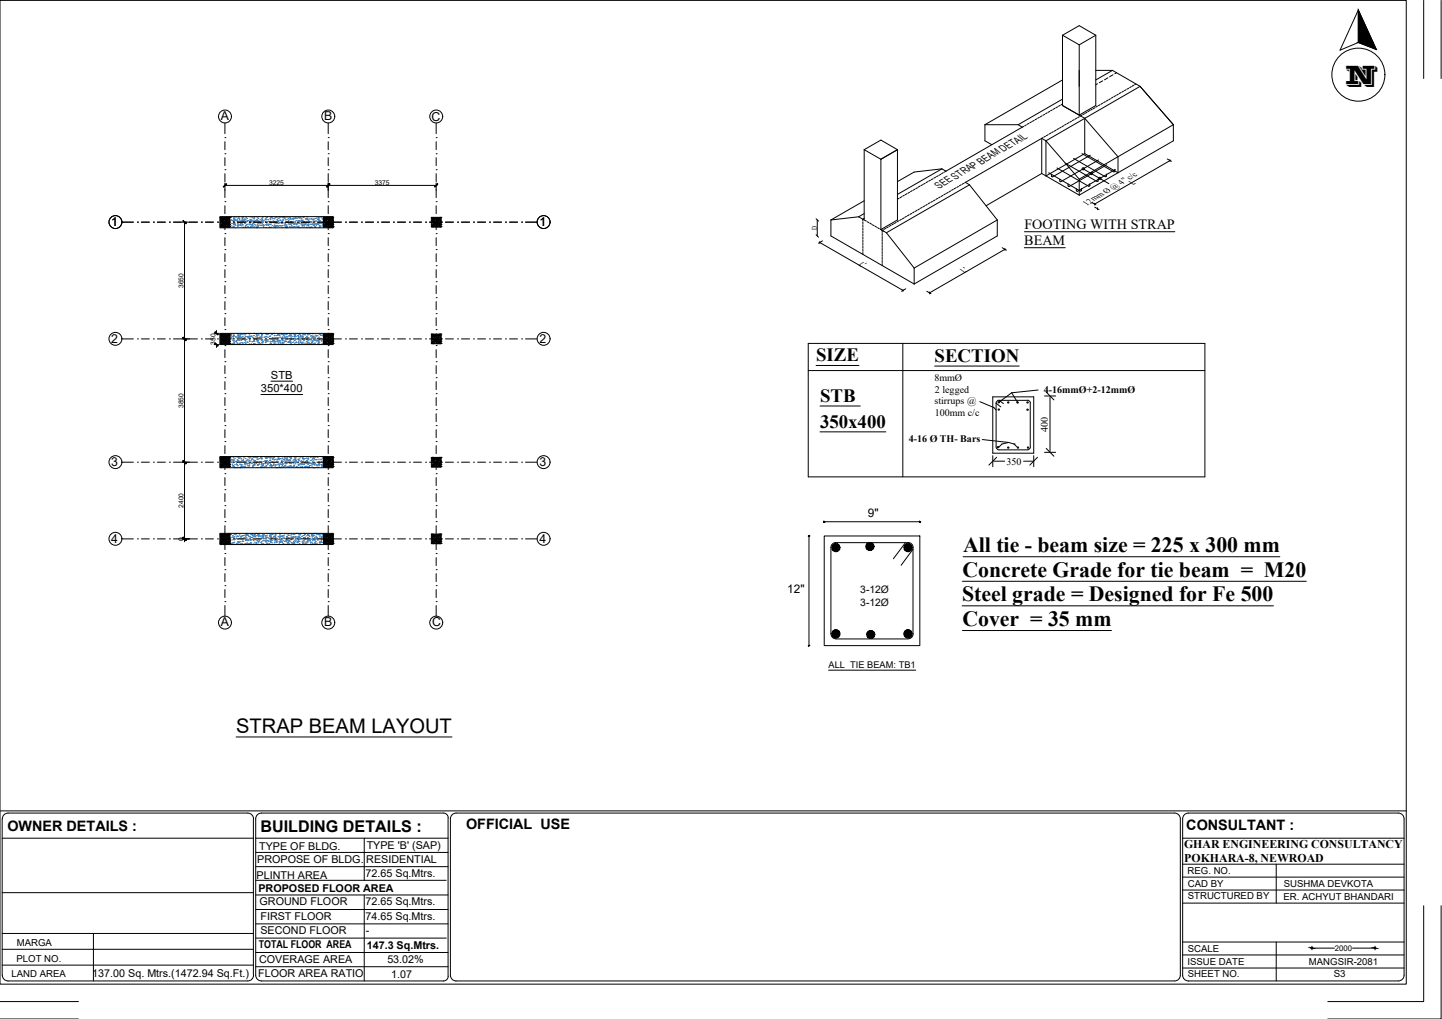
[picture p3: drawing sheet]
<svg xmlns="http://www.w3.org/2000/svg" width="420mm" height="297mm" viewBox="0 0 420 297" stroke-linecap="round" stroke-linejoin="round" font-family="sans-serif">
<defs><g id="words">
<text font-size="7.9" x="392.1" y="24.4">N</text>
<g font-size="6.3">
<text x="280.6" y="160.9">All tie - beam size = 225 x 300 mm</text>
<text x="280.4" y="168.1">Concrete Grade for tie beam = M20</text>
<text x="280.3" y="175.2">Steel grade = Designed for Fe 500</text>
<text x="280.4" y="182.4">Cover = 35 mm</text>
</g>
<text font-size="5.9" x="68.8" y="213.6">STRAP BEAM LAYOUT</text>
<g font-size="5.5">
<text x="237.8" y="105.4">SIZE</text>
<text x="272.3" y="105.5">SECTION</text>
<text x="238.9" y="117.2">STB</text>
<text x="238.9" y="124.7">350x400</text>
</g>
<text font-size="4.7" x="75.9" y="242.4">BUILDING DETAILS :</text>
<g font-size="4.2">
<text x="2.2" y="242.2">OWNER DETAILS :</text>
<text x="135.8" y="241.7">OFFICIAL USE</text>
<text x="345.7" y="241.9">CONSULTANT :</text>
</g>
<g font-size="4.1">
<text x="298.4" y="71.3">BEAM</text>
<text x="298.5" y="66.7">FOOTING WITH STRAP</text>
</g>
<g font-size="3.6">
<text x="64.3" y="35.1">A</text>
<text x="94.4" y="35.1">B</text>
<text x="125.8" y="35.3">C</text>
<text x="32.4" y="65.9">1</text>
<text x="157.2" y="65.9">1</text>
<text x="32.4" y="99.9">2</text>
<text x="157.2" y="99.9">2</text>
<text x="32.4" y="135.8">3</text>
<text x="157.2" y="135.8">3</text>
<text x="32.4" y="158.2">4</text>
<text x="157.2" y="158.2">4</text>
<text x="64.3" y="182.6">A</text>
<text x="94.4" y="182.6">B</text>
<text x="125.9" y="182.6">C</text>
</g>
<g font-size="3.5">
<text x="252.9" y="150.7">9&quot;</text>
<text x="229.4" y="172.9">12&quot;</text>
<text x="345" y="247.3">GHAR ENGINEERING CONSULTANCY</text>
<text x="345.1" y="251.2">POKHARA-8, NEWROAD</text>
</g>
<g font-size="3.3">
<text x="79" y="110.4">STB</text>
<text x="76" y="114.3">350*400</text>
</g>
<g font-size="3.1">
<text x="273.7" y="55.1" transform="rotate(-30 273.7 55.1)">SEE STRAP BEAM DETAIL</text>
<text x="74.9" y="251.6">PROPOSE OF BLDG.</text>
<text x="75.5" y="247.8">TYPE OF BLDG.</text>
<text x="106.7" y="251.7">RESIDENTIAL</text>
<text x="106.8" y="247.5">TYPE 'B' (SAP)</text>
<text x="74.8" y="256.2">PLINTH AREA</text>
<text x="106.5" y="255.7">72.65 Sq.Mtrs.</text>
<text x="75.3" y="260.1">PROPOSED FLOOR AREA</text>
<text x="75.6" y="263.9">GROUND FLOOR</text>
<text x="106.5" y="263.9">72.65 Sq.Mtrs.</text>
<text x="75.9" y="268.2">FIRST FLOOR</text>
<text x="106.5" y="268.1">74.65 Sq.Mtrs.</text>
<text x="75.9" y="272.2">SECOND FLOOR</text>
<text x="106.6" y="272.4">-</text>
<text x="75.4" y="276.3">TOTAL FLOOR AREA</text>
<text x="75.5" y="280.7">COVERAGE AREA</text>
<text x="106.8" y="276.5">147.3 Sq.Mtrs.</text>
<text x="112.9" y="280.7">53.02%</text>
<text x="26.9" y="284.7">137.00 Sq. Mtrs.(1472.94 Sq.Ft.)</text>
<text x="75.3" y="284.8">FLOOR AREA RATIO</text>
<text x="114" y="285.1">1.07</text>
</g>
<g font-size="3">
<text x="250.7" y="172.9">3-12Ø</text>
<text x="250.7" y="176.6">3-12Ø</text>
</g>
<g font-size="2.9">
<text x="272.2" y="111.1">8mmØ</text>
<text x="272.3" y="117.8">stirrups @</text>
<text x="272.4" y="114.5">2 legged</text>
<text x="304.2" y="114.5">4-16mmØ+2-12mmØ</text>
<text x="272.4" y="121.1">100mm c/c</text>
<text x="305.3" y="125.8" transform="rotate(-90 305.3 125.8)">400</text>
<text x="264.8" y="128.8">4-16 Ø TH- Bars</text>
<text x="293.3" y="135.4">350</text>
</g>
<g font-size="2.8">
<text x="346" y="254.9">REG. NO.</text>
<text x="346.1" y="258.5">CAD BY</text>
<text x="346.1" y="262">STRUCTURED BY</text>
<text x="374" y="262.2">ER. ACHYUT BHANDARI</text>
<text x="374.1" y="258.7">SUSHMA DEVKOTA</text>
<text x="4.9" y="275.7">MARGA</text>
<text x="4.8" y="280.4">PLOT NO.</text>
<text x="346" y="281.2">ISSUE DATE</text>
<text x="346.1" y="277.4">SCALE</text>
<text x="381.4" y="281.4">MANGSIR-2081</text>
<text x="3.3" y="284.8">LAND AREA</text>
<text x="346.1" y="284.9">SHEET NO.</text>
<text x="388.6" y="284.9">S3</text>
</g>
<g font-size="2.7">
<text x="316.7" y="60" transform="rotate(-31 316.7 60)">12mm Ø @ 4&quot; c/c</text>
<text x="241.4" y="194.8">ALL TIE BEAM: TB1</text>
</g>
<g font-size="2.5">
<text x="330.2" y="53.9" transform="rotate(-29 330.2 53.9)">L</text>
<text x="250" y="77.1" transform="rotate(31 250 77.1)">L'</text>
<text x="281.1" y="79.4" transform="rotate(-29 281.1 79.4)">L'</text>
</g>
<text font-size="2.3" x="389" y="277.1">2000</text>
<text font-size="2.1" x="238" y="67" transform="rotate(-90 238 67)">D</text>
<g font-size="2">
<text x="78.4" y="53.8">3225</text>
<text x="109.2" y="53.8">3375</text>
<text x="53.5" y="84" transform="rotate(-90 53.5 84)">3650</text>
<text x="62.8" y="100.4" transform="rotate(-90 62.8 100.4)">350</text>
<text x="53.5" y="118.9" transform="rotate(-90 53.5 118.9)">3850</text>
<text x="53.5" y="148.1" transform="rotate(-90 53.5 148.1)">2400</text>
<text x="53.5" y="157.6" transform="rotate(-90 53.5 157.6)">0</text>
</g>
</g></defs>
<!-- layer: FRAME -->
<path d="M0 .1h409.7v286.8h-409.7z" fill="none" stroke="#000" stroke-width=".29"/>
<!-- layer: BLOCK -->
<g fill="none" stroke="#000" stroke-width=".29">
<path d="M393.6 19.4h.1M395.8 2.9l-5.4 11.7 5.4-2.2M395.8 2.9l5.2 11.5M395.8 2.9v9.5M395.8 12.4l5.4 2.1M0 236.4h409.7M1.2 237.5l1.1-.5h69.9a1.6 1.6 0 0 1 1.6 1.7l.1 45.6a1.67 1.67 0 0 1-1.7 1.6h-69.9a1.75 1.75 0 0 1-1.7-1.6l.1-45.6zM130.6 238.4v46.2M130.6 238.4a1.38 1.38 0 0 0-1.4-1.4h-53a1.67 1.67 0 0 0-1.7 1.7v45.6a1.67 1.67 0 0 0 1.7 1.6h53a1.38 1.38 0 0 0 1.4-1.3M132.9 237h209.3a1.67 1.67 0 0 1 1.7 1.7v45.6l-.2 .8a1.67 1.67 0 0 1-1.5 .8h-209.4M132.9 237a1.67 1.67 0 0 0-1.7 1.7v45.6a1.67 1.67 0 0 0 1.7 1.6M346.2 237h61.2a1.67 1.67 0 0 1 1.7 1.7v45.6l-.2 .8a1.67 1.67 0 0 1-1.5 .8h-61.2"/>
<path d="M346.3 237a1.67 1.67 0 0 0-1.7 1.7v45.6a1.67 1.67 0 0 0 1.7 1.6M.6 244.3h73.2M74.5 244.3h56.1M74.5 252.6h56.1M74.5 248.5h56.1M74.5 256.6h55.5M106.1 244.3v12.3M344.6 259.4h64.5M344.6 255.7h64.5M344.6 244.3h64.5M344.6 251.9h64.5M371.9 251.9v11.4"/>
<path d="M.6 272.1h73.2M.6 276.7h73.2M.6 260.2h73.2M27.2 272.1v13.8M74.5 277.7h56.1M74.5 273.5h55.5M74.5 269.3h56.1M74.5 265.1h56.1M74.5 260.9h56.1M106.1 260.9v25M344.6 278.4h64.5M344.6 274.6h64.5"/>
<path d="M344.6 263.3h64.5M371.9 274.6v11.3M414.8 264v28h-27.9M419.9 264v33h-33M0 292h22.9M0 297h22.9M.6 281.3h73.2M74.5 281.8h56.1M344.6 282.2h64.5"/>
<circle cx="395.8" cy="21.8" r="7.7"/>
</g>
<!-- layer: WALL -->
<path d="M414.8 .1v22.8M419.9 .1v22.8" fill="none" stroke="#000" stroke-width=".29"/>
<!-- layer: BLOCK -->
<path d="M395.8 2.9l4.3 9.5h-4.3zM395.8 12.4l5.2 2-.9-2z" fill="#000" stroke="#000" stroke-width=".29"/>
<!-- layer: 0_Hardscape -->
<g fill="none" stroke="#2776bb" stroke-width=".29">
<path d="M64.5 66.3h.1M64.7 63.4h.1M64.8 66.3h.1M65.1 66.4h.1M65.8 63.1h.1M65.9 63.4h.1M66.1 66.2h.2M66.7 66.3h.1M66.8 63.2h.1M67.2 65.9h.1M67.2 63.4l.2-.1zM67.3 64.1h.1"/>
<path d="M67.4 65.1h.1M67.5 64.3h.1M67.7 65.9h.1M67.8 64.4h.1M67.9 66.2h.1M67.9 64.6h.1M67.9 65.4h.1M68 63.9h.1M68 65.1h.1M68 65.3h.1M68 63.7l.2-.1v.1zM68.1 64.2h.1"/>
<path d="M68.1 63.7h.1M68.1 66l.1-.1zM68.1 63.4h.1M68.3 65h.1M68.4 65.5l.1-.2zM68.4 63.7v.3h-.2M68.5 63.7l-.3 .2M68.5 64.1h.1M68.5 65.6h.1M68.6 64.3l.2-.1zM68.7 63.3h.1M68.7 66.4h.1"/>
<path d="M69 64.1h.1M69 64.4h.1M69.1 65.2h.1M69.1 66h.1M69.2 64.5h.1M69.2 63.7h.1M69.2 65.7h.1M69.3 65.3h.1M69.3 64.9h.1M69.4 63.5h.1M69.6 63.1h.1M69.7 63.9l.1-.2z"/>
<path d="M69.8 65.6h.1M69.8 64.2h.1M69.8 64.8h.1M69.9 65.4h.1M70 65.2l.2-.1zM70.1 65.5v.1zM70.2 64.5h.1M70.3 65.9h.1M70.4 64.3h.1M70.4 65.1h.1M70.4 63.5h.1M70.4 64.8h.1"/>
<path d="M70.4 63.9h.1M70.5 65.4h.1M70.6 63.5h.1zM70.7 65.6h.1M70.7 64.7h.1M70.8 66.2h.1M70.8 63.3h.1M70.9 64.1l-.2 .2 .2 .1v-.2M71 63.8h.1M71 64.2h.1M71.2 65.2h.1M71.3 64.6h.1"/>
<path d="M71.4 64l.1-.1zM71.4 66.2l.2-.1zM71.5 64.9h.1M71.5 65.7h.1M71.5 64.5h.1M71.5 64.1h.1M71.5 66.3h.1M71.6 63.4h.1M71.8 65.5h.1M71.8 65.6l-.1 .2zM71.9 63.7h.1M72 64.5l.1-.1z"/>
<path d="M72.1 64.4h.1M72.1 66.2h.1M72.1 65.3h.1M72.1 66h.1M72.3 64.3h.1M72.6 64.9h.1M72.7 65.5h.1M72.7 66.3h.1M72.7 64.8h.1M72.7 65.3h.1M72.7 64.6h.1M72.8 63.2h.1"/>
<path d="M72.8 64h.1M72.8 64.4h.1M73 66.1h.1M73 65.5h.1M73.2 64l-.1 .2zM73.3 64.3h.1M73.4 63.5h.1M73.4 65.4l.1-.1zM73.4 64.2h.1M73.4 64.5l-.2 .2 .2 .1v-.3M73.5 64.3h.1M73.5 65.8l-.1 .1z"/>
<path d="M73.5 65.8h.1M73.6 65.1h.1M73.9 66.1h.1M73.9 64.6h.1M73.9 65.3h.1M74 63.8h.1M74 63.4h.1M74 63.1h.1M74.1 63.7h.1M74 64.6h.1M74 64.7h.1M74.2 64.2h.1"/>
<path d="M74.3 65.6h.1M74.5 65.9h.1M74.7 64.4h.1M74.7 64.3l.1-.1zM74.8 64h.1M74.8 63.3h.1M74.8 66.4h.1M74.9 65.5h.1M75.1 65.2h.1M75.1 66h.1M75.1 65.8h.1M75.1 64.4h.1"/>
<path d="M75.1 65h.1M75.1 63.7h.1M75.2 63.2h.1M75.2 65.9l-.1 .2zM75.2 64.7h.1M75.3 64.7l.2-.1zM75.4 64.5h.1M75.5 65.6h.1M75.6 64.9h.1M75.7 64h.1M75.9 64.9v.2h-.2M75.9 64.9l-.2 .2"/>
<path d="M75.9 65.7h.1M76 64.4h.1M76.2 63.7h.1M76.2 65.8h.1M76.2 65.3h.1M76.3 65h.1M76.3 64h.1M76.3 63.5h.1M76.3 64.2h.1M76.4 63.2h.1M76.5 64.8h.1M76.5 64.3l-.1 .2z"/>
<path d="M76.7 64.2h.1M76.7 65.6l.2-.1zM76.8 65.7h.1M76.8 66.1v.1zM77.2 63.9h.1M77.2 64.5h.1M77.3 63.9l.2-.1zM77.4 66.3h.1M77.4 65.5h.1M77.5 64.9h.1M77.5 65.6h.1M77.5 64.1h.1"/>
<path d="M77.5 63.5h.1M77.6 63.3h.1M77.6 65.1h.1M77.7 63.3h.1M77.7 64.8h.1M78 65.4h.1M78 64.6h.1M78 65.7h.1M78.1 64h.1M78.1 64.6l.1-.1zM78.3 66.2h.1M78.4 66.3l.1-.1z"/>
<path d="M78.4 65.3l-.2 .2h.2v-.2M78.5 64.5h.1M78.6 65.5h.1M78.6 66.3h.1M78.6 64.5h.1M78.6 63.7h.1M78.7 64.7h.1M78.7 63.1h.1M78.7 64h.1M78.8 64.8h.1M78.9 65.3h.1M78.9 66.2h.1"/>
<path d="M78.9 63.3h.1M78.9 63.4h.1M79 64.8h.1M79.2 63.6h.1M79.2 65.8h.1M79.3 63.1h.1M79.4 63.8h.1M79.5 64.4h.1M79.7 66h.1M79.7 64.6h.1M79.8 66.1h.1M79.8 65.3h.1"/>
<path d="M79.9 63.8h.1M79.9 64.5h.1M79.9 64.6l-.1 .1zM80.1 65.8l.1-.1zM80.1 63.4h.1M80.1 66.4h.1M80.2 63.4h.1M80.2 64.9h.1M80.2 66h.1M80.3 65.9h.1M80.3 64.6h.1M80.3 65.1h.1"/>
<path d="M80.4 63.1v.1M80.5 65.8h.1M80.6 63.1l-.3 .1M80.6 64.1l.2-.1zM80.8 63.5h.1M80.9 65.7v.2h-.3M80.9 65.6l-.2 .3M80.9 65h.1M80.9 64.2h.1M80.9 64.6h.1M81 65.1h.1M81 65.9h.1"/>
<path d="M81.1 64.4h.1M81.1 63.6h.1M81.2 65.8h.1M81.2 63.1h.1M81.4 63.4h.1M81.4 64.9l.1-.1zM81.4 65h.1M81.5 64.1h.1M81.6 63.3h.1M81.6 65.7h.1M81.7 64.3h.1M81.7 65.9h.1"/>
<path d="M81.8 64.9h.1M82 65h.2zM82.1 66.2h.1M82.1 63.3h.1M82.2 65.8h.1M82.2 63.2h.1M82.2 65h.1M82.2 64.7h.1M82.3 63.4h.1M82.3 64.2h.1M82.4 64h.1M82.6 63.3h.2z"/>
<path d="M82.7 65.6h.1M82.7 65h.1M82.7 63.5h.1M82.9 63.1l-.1 .2zM82.9 63.6l.2-.2v.3l-.3-.1M82.9 65.5h.1M83 65.9h.1M83 64.1h.1M83.1 65l.1-.1zM83.3 65.6h.1M83.3 64.7h.1M83.3 66.1l.1 .2h-.3"/>
<path d="M83.4 66.4h.1M83.4 66l-.2 .2M83.4 65.6h.1M83.4 64.8h.1M83.4 64h.1M83.4 66l.2-.1zM83.5 63.3h.1M83.5 66h.1M83.5 66.4h.1M83.9 64.6h.1M83.9 63.8h.1M83.9 63.6h.1"/>
<path d="M83.9 65.1h.1M84 64.3l.2-.1zM84.1 65.4h.1M84.2 66h.1M84.3 65.3h.1M84.4 63.9h.1M84.5 63.7h.1M84.5 63.3l.1 .1zM84.6 66.2h.1M84.6 65.4h.1M84.6 64.7h.1M84.7 63.9h.1"/>
<path d="M84.7 64.8h.1M84.8 64.5h.1M84.8 65.2l.1-.1zM84.8 65.8h.1M85 66.2h.1M85.1 63.6h.1M85.2 65.1h.1M85.3 63.6h.1M85.4 65.2l.2-.1zM85.5 66h.1M85.5 63.8l.1 .2h-.3M85.6 63.8l-.3 .2"/>
<path d="M85.6 66.1h.1M85.6 65.3h.1M85.6 65.1h.1M85.8 66.1h.1M85.8 65.3h.1M85.8 63.7h.1M85.8 64.5h.1M85.9 63.7h.1M85.9 64.8h.1M85.9 63.5l.2-.1zM86.1 63.6l.1-.2zM86.2 65.2h.1"/>
<path d="M86.2 64.3h.1M86.2 65.6h.1M86.4 63.7h.1M86.4 66h.1M86.4 65.2h.1M86.6 65.2l-.2 .1zM86.7 66.1h.1M86.8 66.2l.2-.1zM86.8 64.2h.1M86.8 63.4h.1M87 65.9h.1M87 65.1h.1"/>
<path d="M87 64.3h.1M87 64.8h.1M87 63.6h.1M87.1 65.1h.1M87.1 66.4h.1M87.1 63.4h.1M87.2 64.9h.1M87.3 64.5l.2-.1zM87.4 63.3h.1M87.6 65.3h.1M87.6 63.7h.1M87.7 64.1h.1"/>
<path d="M87.7 65.2h.1M87.9 63.6v.1v-.1M87.9 65.8h.1M88 66.2h.1M88 64.2v.2h-.2M88.1 64.2l-.3 .1M88.1 65.7h.1M88.2 65h.1M88.2 64.2h.1M88.2 63.4h.1M88.2 65.3l-.1 .2zM88.3 63.2h.1"/>
<path d="M88.4 64.6h.1M88.4 65h.1M88.5 66.2h.1M88.5 63.2h.1M88.5 65.7h.1M88.6 64.9h.1M88.7 65.4l.2-.1zM88.9 65.3h.1M88.9 63.8h.1M88.9 65.1h.1M89.2 64.8h.1M89.2 64h.1"/>
<path d="M89.2 66.2h.1M89.3 63.7h.2zM89.3 66.4h.1M89.3 65.6h.1M89.4 64.8h.1M89.4 64h.1M89.4 63.2h.1M89.4 65.6h.1M89.6 63.7l-.1 .2zM89.7 65h.1M89.7 63.9h.1M89.7 64.3h.1"/>
<path d="M89.8 65.6l.1-.1zM89.8 65.9h.1M90 64.7h.1M90.1 63.8h.1M90.2 65.3h.1M90.2 66.4h.1M90.3 66.3h.1M90.3 64.8h.1M90.5 66.2h.1M90.5 64.5l-.2 .2M90.5 64.6v.2h-.2M90.6 65.4h.1"/>
<path d="M90.6 64.6h.1M90.6 63.9h.1M90.6 63.7h.1M90.7 64.6h.1zM90.8 66.2h.1M90.9 65.4h.1M90.9 65.1h.1M91.1 64.1h.1M91.1 64l.2-.1zM91.2 65.7h.1M91.4 63.9h.1M91.4 65.4h.1"/>
<path d="M91.4 65.3h.1M91.5 64.5h.1M91.6 65.6l-.1 .2zM91.7 64.6h.1M91.7 66h.1M91.7 66.3h.1M91.7 65.2h.1M91.7 66.1h.1M91.8 64.5h.1M91.8 63.7h.1M92.1 64.4h.1M92.1 65.6l.1-.1z"/>
<path d="M92.1 63.6h.1M92.2 65.1h.1M92.3 65.2h.1M92.5 63.9h.1M92.5 65.4h.1M92.6 63.9h.1M92.7 63.5h.1M92.7 65.4h.1M92.7 63.9l.1-.1zM92.8 64.2l.1-.2zM92.9 65.9h.1M92.9 65.1h.1"/>
<path d="M92.9 66.4h.1M93 64.3h.1M93 63.5h.1M93 64.4h.1M93 64.9l-.2 .2 .2 .1v-.2M93.1 65.9l.2-.1zM93.2 65.9h.1M93.4 65.2h.1M93.6 63.4h.1M93.8 65.9h.1M93.8 65h.1M93.8 63.7h.1"/>
<path d="M93.9 64h.1M93.9 65.5h.1M93.9 65.2h.1M94.1 64.8h.1zM94.1 65.7h.1M94.1 64.9h.1M94.1 64.1h.1M94.2 63.4h.1M94.6 63.1h.1M95 63.2h.1M95.2 66.4h.1M95.2 66.3h.1"/>
<path d="M95.4 63.2h.1M96.1 63.1h.1M96.1 66.4h.1M96.5 63.2h.1M96.5 66.2h.1M97 66.3h.1M64.1 98.4h.1M64.1 97.4h.1M64.1 98.4v.1M64.3 99.9h.1M64.3 99.1h.1M64.3 98.3h.1"/>
<path d="M64.4 97.5h.1M64.4 99.1h.1M64.4 97.8h.1M64.4 98.8h.1M64.5 97.9l.1-.1zM64.7 97.4h.1M64.8 97.3l.1-.1 .1 .2h-.2M64.9 98.1h.1M64.9 99.5l-.1 .2zM65 98.2h.1M65.2 99h.1M65.2 98.1h.1"/>
<path d="M65.2 99.8h.1M65.3 99.6h.1M65.3 99.8l-.2 .2M65.3 99.8v.2h-.2M65.4 99.4l.1-.1zM65.5 99.7h.1M65.5 98.9h.1M65.6 98.2h.1M65.6 97.4h.1M65.6 97.2h.1M65.6 97.8h.1M65.7 98.6h.1"/>
<path d="M65.8 99.7h.1M65.9 98.9h.1M66 97.7l.1-.1zM66.1 98.1h.1M66.3 97.9l-.1 .2zM66.4 99h.1M66.4 98.8h.1M66.5 98h.1M66.5 99.8l.1-.1zM66.5 97.8h.1M66.6 99.4h.1M66.7 99.6h.1"/>
<path d="M66.7 98.8h.1M66.8 98h.1M66.8 97.2h.1M66.8 97.9h.1M67.1 97.9h.1M67.1 98.4h.1M67.3 98.7h.1M67.4 98.2h.1M67.4 98.7l.1-.1zM67.4 97.5l.1 .2h-.2M67.5 97.5l-.2 .2M67.6 99.1h.1"/>
<path d="M67.8 98.2l.1-.1zM67.9 99.4h.1M67.9 98.6h.1M67.9 97.6h.1M67.9 97.8h.1M68 99.2h.1M68.1 97.9h.1M68.2 99.9l.1-.1zM68.2 99.4h.1M68.5 98.1h.1M68.6 98.2h.1M68.7 99.6l.2-.1z"/>
<path d="M68.7 99.3h.1M68.8 98.5h.1M68.9 99.2h.1M69 100h.1M69.1 99.2h.1M69.1 98.5h.1M69.1 97.6h.1M69.3 97.4h.1M69.3 97.9h.2zM69.3 98h.1M69.3 98.9h.1M69.4 98.4h.1"/>
<path d="M69.4 97.6h.1M69.6 98.2v.2zM69.6 99.2h.1M69.8 97.9h.1M69.8 98.3h.1M69.9 97.9l.1 .3-.2-.1M70 97.5h.1M70 97.9l-.2 .2M70.1 99.2h.1M70.2 99.9h.1M70.3 99h.1M70.3 98.3h.1"/>
<path d="M70.3 97.5h.1M70.5 99.9h.1M70.6 98h.1M70.7 98.7h.1M70.7 98.8h.2zM70.9 97.4h.1M71.1 99.9h.1M71.1 98.3h.1M71.1 99h.1M71.2 98.5l.1-.1zM71.2 97.6h.1M71.3 97.2h.1"/>
<path d="M71.4 99.3h.1M71.5 99.7h.1M71.5 98.9h.1M71.5 98.1h.1M71.5 97.4h.1M71.7 99h.1M71.7 98.1h.1M71.8 98.1h.1M72 99.8h.1M72 99.9h.1M72.1 98.5h.1M72.2 99.7h.1"/>
<path d="M72.3 98.5l.1-.2v.2h-.2M72.3 98h.1M72.3 97.2h.1M72.3 98.4h.1M72.6 97.4h.1M72.6 98.8h.1M72.6 99.3h.1M72.6 99.5h.1M72.6 98.1l.2-.1zM72.7 98.7h.1M72.7 97.9h.1M72.9 98.5l.1 .2z"/>
<path d="M73.1 98.1h.1M73.2 97.9h.1M73.3 99.6h.1M73.4 99.6h.1M73.4 98.2h.1M73.6 98.5h.1M73.8 99.3h.1M73.9 98.6h.1M73.9 97.8h.1M73.9 97.2h.1M74 99.5h.1M74 98.7h.1"/>
<path d="M74 99h.2zM74.3 98.2h.1M74.5 98.8l.1-.1zM74.6 97.4l.2-.1zM74.6 98.6h.1M74.7 97.7h.1M74.7 99.4h.1M74.8 98.5h.1M74.8 98h.1M74.9 99.4h.1M74.9 98.7l-.1 .1 .1 .1v-.2M75 99.9h.1"/>
<path d="M75.1 99.2h.1M75.1 98.4h.1M75.1 97.6h.1M75.1 99.4h.1M75.3 97.6h.1M75.3 99.9h.1M75.4 100l.2-.1zM75.5 98.5h.1M75.6 98.2h.1M75.9 97.2h.1M76 97.2h.1M76 98.3l.2-.1z"/>
<path d="M76.1 98.5h.1M76.1 99.2h.1M76.2 97.5h.1M76.2 97.8h.1M76.2 99.8h.1M76.2 99h.1M76.2 98.2h.1M76.3 97.5h.1M76.3 98.8v.2zM76.4 99.2h.1M76.4 99.5h.1M76.6 99.7h.1"/>
<path d="M76.8 98.3h.1M77 99.1h.1M77 98.2h.1M77.3 99.9h.1M77.3 98.6h.1M77.4 99.6h.1M77.4 99.1v.2h-.2M77.4 99.2h.2zM77.4 98.9h.1M77.4 98.1h.1M77.4 99l-.1 .2M77.5 97.3h.1"/>
<path d="M77.5 97.5h.1M77.6 98.2h.1M77.6 97.4h.1M77.6 99.5h.1M77.6 97.2l.1 .2zM77.9 99h.1M77.9 99.1l.1-.1zM77.9 97.5h.2zM78 99.4h.1M78.1 98.3h.1M78.2 97.3h.1M78.4 98.1h.1"/>
<path d="M78.6 98.7h.1M78.6 99.5h.1M78.7 97.9h.1M78.7 99.7h.1M78.8 98.7h.1M78.8 99.6h.1M78.9 97.3h.1M79.2 97.5l.1-.1zM79.3 99.6h.1M79.3 98.4h.1M79.3 98.8h.1M79.3 99.2h.1"/>
<path d="M79.3 98.5l.2-.1zM79.7 99.2v.1M79.8 97.2h.1M79.8 99.3h.1M79.8 98.7h.1M79.8 98.5h.1M79.8 97.7h.1M79.9 99.5v.2l-.2-.1M79.9 98.7h.1M79.9 97.9h.1M79.9 99.4l-.1 .2M80.1 99.6h.1"/>
<path d="M80.1 98.5h.1M80.2 99.5h.1M80.5 97.8h.1M80.6 98.5h.1M80.7 99h.1M80.7 99.4l.2-.1zM80.8 98.6h.1M80.9 99.9h.1M81 99.2h.1M81 98.4h.1M81 97.5v.1zM81 97.6h.1"/>
<path d="M81 98.7h.1M81 97.3h.1M81.2 99.4l.1-.1zM81.3 99.7h.1M81.4 97.6h.1M81.4 97.7h.1M81.5 98.2h.1M81.6 99.8h.1M81.7 99.3h.1M81.8 98.5h.1M81.9 97.4l.2-.2v.2h-.2M82 98.7h.1"/>
<path d="M82.2 99.8h.1M82.2 99h.1M82.2 98.2h.1M82.3 97.4h.1M82.3 99.3h.1M82.3 98.4h.1M82.3 97.3h.1M82.3 98.8h.1M82.4 99.8l-.2 .2 .2 .1v-.2M82.6 99.7h.1M82.7 97.6l-.2 .2zM82.7 98.7l.1-.1z"/>
<path d="M82.8 98.3h.1M82.8 98h.1M82.9 97.5h.1M82.9 99.6h.1M83 99.4l-.1 .1zM83.1 98.5h.1M83.1 99.1h.1M83.4 99.6h.1M83.4 98.8h.1M83.4 98h.1M83.4 97.3h.1M83.4 97.4h.1"/>
<path d="M83.4 98.5h.1M83.5 97.4h.1M83.5 98.9h.1M83.7 98.2h.1M83.8 99.8h.1M84 99.9h.1M84.1 99.6l.1-.1zM84.2 97.8h.1M84.3 98.6h.1M84.3 97.3h.1M84.3 99.3h.1M84.3 97.8l-.1 .1z"/>
<path d="M84.4 97.7l.1-.1 .1 .2h-.2M84.5 99.4h.1M84.5 98.7h.1M84.5 99.8h.1M84.6 97.9h.1M84.6 98.9h.1M84.7 99.5l-.2 .2zM84.7 97.9l.1-.1zM84.8 97.4h.1M84.8 98.9h.1M84.8 98.3h.1M85 99.9h.1"/>
<path d="M85.2 98.9h.1M85.2 98h.1M85.4 99.7h.1M85.5 98.7h.1M85.6 97.5h.1M85.7 99.1h.1M85.7 99.3h.1M85.8 98.5h.1M85.8 97.9h.1M85.8 97.7h.1M86 97.5h.1M86 99h.1"/>
<path d="M86 97.9l-.1 .2zM86.1 98.7h.1M86.2 98.8h.1M86.1 98h.1M86.3 99.9h.1M86.3 99.7l-.1 .1zM86.7 97.8h.1M86.7 97.2h.1M86.8 98.7h.1M86.9 99.9h.1M86.9 99.5h.1M86.9 98.1l.2-.2v.3h-.2"/>
<path d="M87 99.1h.1M87 98.3h.1M87 97.3h.1M87 97.6h.1M87 98.8h.1M87.2 99h.1M87.2 97.5h.1M87.6 99.7h.1M87.5 99.4h.1M87.5 97.8h.1M87.5 98.5h.1M87.5 99.9h.1"/>
<path d="M87.7 98.1l-.1 .1zM87.9 99.9l.1-.1 .1 .2zM88 98.7h.1M88 98.1l.2-.1zM88.1 99.7h.1M88.1 99h.1M88.1 98.5h.1M88.1 98.2h.1M88.1 97.6h.1M88.2 97.4h.1M88.4 99.3h.1M88.4 98.6h.1"/>
<path d="M88.5 97.6h.1M88.5 99.1h.1M88.7 97.6h.1M88.9 97.6h.1M89 98.4h.1M89.3 99.6h.1M89.3 98.8h.1M89.4 98h.1M89.4 97.2h.1M89.4 98.2l-.2 .2zM89.4 98.5l.2 .1M89.4 99h.2z"/>
<path d="M89.5 98.3v.3M89.6 98.3l-.2 .2M89.6 97.4h.1M89.7 99.8h.1M89.7 100l-.1 .1zM89.7 97.6h.1M89.7 99.1h.1M89.7 98.4h.1M89.8 99.9h.1M89.9 99.1h.1M90 97.4l.1-.1zM90.2 97.4h.1"/>
<path d="M90.4 99h.1M90.5 98.2h.1M90.5 99.4h.1M90.5 98.6h.1M90.5 98.9h.1M90.6 97.8h.1M90.7 99.8h.1M90.9 99.9v.2l.1-.2M91 97.7h.1M91 99.2h.1M91 99.6h.1M91 98.4l-.1 .1z"/>
<path d="M91.1 98.1h.1M91.1 97.2h.1M91.1 98.2h.1M91.3 98.9h.1M91.4 98.3l.1-.1zM91.7 99.3h.1M91.7 98.5h.1M91.7 97.7h.1M91.7 98.9h.1M91.9 98h.1M92 98.7l-.1 .2M92 98.7v.3l-.2-.1"/>
<path d="M92.2 99.6h.1M92.2 97.7h.1M92.2 99.2h.1M92.4 99.3h.1M92.5 97.9h.1M92.6 98.6l.1-.1zM92.8 99.6h.1M92.8 99.2l.1-.1zM92.8 98.7h.1M92.8 99.9h.1M92.9 99h.1M92.9 98.3h.1"/>
<path d="M92.9 97.5h.1M92.9 99.8h.1M93 99h.1M93.3 97.5l.2-.1zM93.4 98.6h.1M93.4 97.8h.1M93.5 99.3h.1M93.5 97.8h.1M93.6 99.4h.1M93.7 99.1h.1M93.8 97.7h.1M94 97.7h.1"/>
<path d="M94.1 99.7h.1M94.1 98.9h.1M94.1 98.1h.1M94.1 97.4h.1M94.2 99h.1M94.3 98.5h.1M94.3 99.6h.1M94.4 98.7l-.1 .1zM94.5 99.1l-.1 .2h.1v-.2M94.7 97.8h.1M94.7 98.5l.2-.1zM94.7 99.3h.1"/>
<path d="M94.9 97.6h.1M95.1 98.8h.1M95.1 99.2h.1M95.2 97.4h.1M95.2 99.5h.1M95.2 98.7h.1M95.3 98h.1M95.3 97.2h.1M95.5 99.1h.1M95.6 97.2h.1M95.6 99.3h.1M95.6 97.2h.2"/>
<path d="M95.7 99.2h.1M95.7 98.3h.1M95.8 97.2h.1M95.9 97.9h.1M95.9 98.9l.2-.1v.2zM96 100h.1M96 99.4h.1M96.1 99.4l.2-.1zM96.3 98.2h.1M96.4 97.4h.1M96.4 99.3h.1M96.4 98.6h.1"/>
<path d="M96.5 98.6h.1M96.5 97.8h.1M96.6 97.2h.1M96.6 99h.1M96.8 97.6h.1M96.7 99.1h.1M96.8 99.7h.2M96.9 97.3h.1M97 99.5v.1M97 99.1h.1M97 99.5l-.1 .2M64.7 100.2h.1"/>
<path d="M66 100.2h.1M66.7 100.3h.1M66.8 100.4l.1-.1zM67.2 100.3h.1M67.6 100.4h.1M67.6 100.4l.2-.3v.3zM67.9 100.1h.1M68.2 100.3h.1M68.5 100.4h.1M69 100.1h.1M69.3 100.3h.1M69.7 100.4h.1"/>
<path d="M69.8 100.1l.1-.1zM70.6 100.1h.1M71.6 100.1l-.1 .1zM72.6 100.4h.1M72.6 100.3h.1M73.2 100.4l.1-.1zM73.4 100.4h.1M73.8 100.1h.1M73.9 100.1h.1M74.3 100.3h.1M75 100.4h-.1M75.8 100.1h.1"/>
<path d="M76.4 100h.1M77.3 100.4h.1M78.6 100.2h.1M78.8 100.1h.2zM78.9 100.2h.1M79.5 100.4h.1M79.8 100.1h.1M80.2 100h.1M81 100.2h.1M81.6 100.2h.1M82.1 100.4l.2-.1zM82.5 100.1h.1"/>
<path d="M83.3 100.4h.1M84.5 100.2h.1M84.7 100.4h.1M84.9 100.2l-.2 .2M84.9 100.2v.2M85.7 100.1h.1M86.3 100.4h.1M86.9 100.3h.1M87 100.2h.1M87.8 100.2h.1M88.3 100h.1M88.8 100h.1"/>
<path d="M89.2 100h.1M89.3 100.3h.1M90 100.1h.1M90.2 100.3h.1M90.5 100.1h.1M91.2 100.2l.2-.1v.2zM91.3 100.1h.1M91.6 100.1h.1M91.7 100h.1M92.5 100.1h.1M92.9 100.4l.1-.1zM93 100.4h.1"/>
<path d="M93.8 100.2h.1M94.1 100.1h.2zM94.5 100.1h.1M94.7 100.4h.1M95 100.3h.1M95.1 100.1h.1M95.2 100.4h.1M95.2 100.3h.1M96.3 100.3h.1M96.4 100.1h.1M96.5 100.2h.1M64.1 133.8h.1"/>
<path d="M64.2 136.2h.1M64.2 134.4h.1M64.2 135.4h.1M64.2 134.6h.1M64.2 133.5h.1M64.3 133.8h.1M64.3 134h.1M64.3 134.3h.1M64.3 133.6v.2h-.2M64.3 133.5l-.2 .2M64.5 135.2h.1M64.5 136.3h.1"/>
<path d="M64.7 134v.2zM64.8 134.3h.1M64.8 133.4h.1M64.9 135.9l.1-.1zM65.1 134.2h.1M65.1 135.2h.1M65.1 133.5h.1M65.2 135.1h.1M65.3 135.9h.1M65.4 136h.1M65.4 135.2h.1M65.4 134.5h.1"/>
<path d="M65.4 133.7h.1M65.5 134.7l.1-.1zM65.5 134.1h.1M65.7 134h.1M65.7 133.3h.1M65.9 135.8h.1M65.9 134.9h.1M66 134.4h.1M66.1 133.1h.1M66.3 134.3l.1-.1zM66.3 135.3h.1M66.5 136.2h.1"/>
<path d="M66.5 133.3h.1M66.5 134.9h.1M66.5 135.9h.1M66.5 134h.1M66.5 134.8h.1M66.6 135.1h.1M66.6 134.3h.1M66.6 133.5h.1M66.7 135.9l-.1 .1zM66.8 135.7h.1M66.8 134.1h.1M66.8 133.9l-.2 .2 .2 .1v-.2"/>
<path d="M66.8 135.7l.2-.1zM67 133.8h.1M67.1 134h.1M67.1 133.1h.1M67.3 134.4h.1M67.4 134.8h.1M67.4 134l.2-.1zM67.6 135.3h.1M67.8 135.7h.1M67.8 134.9h.1M67.8 134.1h.1M67.8 136h.1"/>
<path d="M67.9 133.4h.1M67.9 134.6h.1M68 133.8h.1M68 134.1h.1M68 134.3l-.1 .1zM68.2 136.3h.1M68.2 135.5h.1M68.4 133.5h.1M68.4 136l-.2 .2zM68.5 134.5h.1M68.8 135.4h.1M68.8 134.9h.2z"/>
<path d="M68.9 134.6h.1M68.9 136.3h.1M68.9 135.5h.1M69 134.8h.1M69 134h.1M69 133.2h.1M69.1 136.2h.1M69.2 135.7h.1M69.3 134.2h.1M69.3 134.4h.1M69.3 134.3l-.2 .2M69.3 134.4v.2l-.2-.1"/>
<path d="M69.4 133.2h.2zM69.5 134.5h.1M69.5 133.6h.1M69.7 135.3h.1M69.7 136.3h.1M69.7 133.3h.1M69.7 134.4l-.1 .2zM69.8 134.5h.1M69.9 136.3h.1M70 136.2l.1 .1M70.1 133.5h.1M70.1 135.5h.1"/>
<path d="M70.1 136.2l-.2 .1M70.1 136.1h.1M70.1 135.4h.1M70.2 134.6h.1M70.2 133.8h.1M70.4 135.8h.1M70.4 134.4h.1M70.5 134.3h.1M70.5 135.5h.1M70.6 136h.1M70.7 134.1h.1M70.8 134.1h.2z"/>
<path d="M71 133.5h.1M71 134.6h.1M71.1 136h.1M71.2 135.9h.1M71.2 135.1h.1M71.3 135.5h.1M71.3 136h.1M71.3 135.2h.1M71.4 134.4h.1M71.4 134.6l-.1 .1zM71.4 133.7h.1M71.8 134.3h.1"/>
<path d="M71.8 135h.1M71.8 134.2h.1M71.8 134.7l-.2 .2h.2v-.2M71.9 135.3h.1M72 133.9h.1M72.1 135.8h.1M72.2 135.1l.1-.1zM72.2 133.1h.1M72.3 134.6h.1M72.4 134.1h.1M72.4 133.3h.1M72.5 135.8h.1"/>
<path d="M72.5 135.1h.1M72.6 134.3h.1M72.6 133.5h.1M72.6 135.5h.1M72.6 134.9h.1M72.7 133.1h.1M72.7 133.4l.2-.1zM73 133.2h.1M73 134.4h.1M73.1 134.9v-.2l-.2 .2h.2M73.3 134h.1M73.3 135.1h.1"/>
<path d="M73.4 133.7h.1M73.4 133.2h.1M73.5 134.7h.1M73.5 135.6h.1M73.7 136.1v-.1v.1M73.7 135.7h.1M73.7 134.9h.1M73.7 134.1h.1M73.8 133.3h.1M73.8 135.6h.1M74.1 135.5h.1M74.1 134.7h.1"/>
<path d="M74.1 134.4l.2-.1zM74.3 134.4h.1M74.3 135.1v.2h-.2M74.3 135.1l-.2 .2M74.4 133.1l-.1 .2zM74.6 134.8h.1M74.7 134.6h.1M74.7 133.2h.1M74.7 133.4h.1M74.7 134.9l-.1 .1zM74.8 133.8h.1M74.8 134.7h.1"/>
<path d="M74.9 136.3h.1M74.9 135.5h.1M74.9 134.7h.1M75 133.9h.1M75 133.2h.1M75 135.5h.1M75 135.7h.1M75.2 135.3h.1M75.4 133.7h.1M75.5 134.5h.1M75.6 134.5h.1M75.7 135.2l-.2 .1 .2-.1"/>
<path d="M75.9 136.2h.1M75.9 133.3h.1M76 134.8h.1M76 134.6h.1M76 136.1h.1M76.1 135.3h.1M76.1 133.2h.1M76.1 133.3l-.1 .1zM76.1 133.6l.1-.1zM76.1 134.6h.1M76.1 133.8h.1M76.2 133.6h.1"/>
<path d="M76.3 135.7h.1M76.4 136.1h.1M76.4 135l.1 .2h-.2zM76.5 135.2h.1M76.5 135.1h.1M76.6 135.7l.2-.2v.2h-.2M76.8 134.5h.1M76.9 136.2h.2zM77 135.2h.1M77.1 134.3h.1M77.2 134.8h.1M77.2 133.3h.1"/>
<path d="M77.3 136h.1M77.3 135.2h.1M77.3 134.4h.1M77.3 133.6h.1M77.4 135.9h.1M77.5 134.5h.1zM77.5 135.7h.1M77.6 134.2h.1M77.7 133.4h.1M77.8 133.4l-.2 .2zM77.9 134.9h.1M77.9 135h.1"/>
<path d="M78 134.6h.1M78.1 135.2l-.1 .1zM78.3 133.3h.1M78.4 135.8h.1M78.4 133.4h.1M78.5 135h.1M78.5 134.9h.1M78.5 134.2h.1M78.5 133.5h.1M78.5 134.1h.1M78.7 134.1h.1M78.8 135.8h.1"/>
<path d="M78.8 135.7h.1M78.9 135.5l.1-.1zM78.9 133.3l.1 .2-.3-.1M79 133.2l-.2 .2M79.1 136l.1-.1v.2h-.2M79.2 133.2h.1M79.2 134.6h.1M79.4 135.7h.1M79.4 134.9h.1M79.4 133.6l-.1 .1zM79.5 133.8h.1M79.6 135.6h.1"/>
<path d="M79.6 135.5l.2-.2v.2zM79.7 134.9h.1M79.7 133.4h.1M79.7 134.1h.1M79.7 133.3h.1M80 134.8h.1M80 133.9h.1M80 135.9h.1M80.1 133.9h.1M80.1 135.5h.1M80.3 135.6h.1M80.4 136.3h.1"/>
<path d="M80.5 134.7h.1M80.6 133.8h.1M80.6 134.4h.1M80.8 136.3h.1M80.8 134.7l.2-.1zM80.9 135.5h.1M80.9 134.7h.1M80.9 134.6h.1M80.9 133.9h.1M80.9 133.1h.1M80.9 133.5h.1M81 135h.1"/>
<path d="M81 133.8l.1-.1zM81.1 136.3h.1M81.2 135.9h.1M81.4 133.6h.1M81.4 135.5l-.1 .1zM81.4 133.6v.2h-.2M81.4 133.6l-.1 .2M81.5 133.8h.1M81.5 135.2h.1M81.5 133.1h.1M81.7 136.3h.1M81.7 136.2h.1"/>
<path d="M81.7 134.7h.1M81.7 135.4h.1M82 134.2h.1M82 136.1h.1M82 135.3h.1M82.1 134.5h.1M82.1 133.8h.1M82.2 133.5h.1M82.2 135h.1M82.2 135.7l.2-.1zM82.3 135.3h.1M82.3 134.5h.1"/>
<path d="M82.5 136h.1M82.6 136.1h.1M82.8 133.4h.1M82.8 133.9l-.1 .1zM82.8 134l.2-.1zM82.8 135h.1M82.9 134.4h.1M83 133.5h.1M83 134.8h.1M83 135.7l.1-.1v.2zM83.2 135.9h.1M83.2 135.2h.1"/>
<path d="M83.3 134.4h.1M83.3 133.6h.1M83.4 133.9h.1M83.4 135.1h.1M83.4 133.6h.1M83.5 133.5h.1M83.7 136h.1M83.8 134.3h.1M83.9 134v.2h-.2M83.9 134l-.2 .1M84.1 135.9h.1M84.1 136.1h.1"/>
<path d="M84.1 133.2h.1M84.2 134.8h.1M84.2 134.9h.2zM84.2 134.7h.1M84.3 134.1l.2-.1zM84.4 135.7h.1M84.4 133.3h.1M84.5 135h.1M84.5 134.2h.1M84.5 133.4h.1M84.6 135.8h.1M84.7 135h.1"/>
<path d="M84.7 133.6h.1M84.7 135.2h.1M84.7 133.7h.1M84.8 135.8l-.1 .1zM84.8 133.2h.1zM85 136.1h.1M85.3 134.9h.1M85.3 134.1h.1M85.5 134.9h.1M85.5 135.9h.1M85.5 135.7h.1M85.6 135.6h.1"/>
<path d="M85.6 134.5h.1M85.7 135.8h.1M85.6 134.8h.1M85.6 134h.1M85.7 133.3h.1M85.9 134h.1M85.9 133.2h.1M85.9 133.7h.1M85.9 135.2h.1M86.1 133.5h.1M86.1 134.2l-.1 .1zM86.1 134.8h.1"/>
<path d="M86.1 134.1h.2zM86.2 136.1h.1M86.3 136l.1-.1 .1 .2zM86.4 134.4v.2h-.2M86.4 134.4l-.2 .2M86.5 133.1h.1M86.7 134.9h.1M86.7 136.2h.1M86.7 133.9h.1M86.8 135.5h.1M86.8 134.6h.1M86.8 133.9h.1"/>
<path d="M86.9 133.1h.1M86.9 135.7h.1M87 134.3h.1M87 135.5h.1M87.2 133.8h.1M87.2 135.2h.1M87.4 136.2h.1M87.4 133.3h.1M87.5 136.2h.1M87.5 135.1l.2-.1zM87.6 135.5h.1M87.6 134.6h.1"/>
<path d="M87.7 134.4l.1-.1zM87.8 136.3h.1M87.9 135h.1M88 136h.1M88 135.2h.1M88 134.5h.1M88.1 133.7h.1M88.1 136.1l-.1 .1zM88.1 133.4l.2-.1zM88.2 134.5h.1M88.2 133.7h.1M88.2 135.5h.1"/>
<path d="M88.3 134.1h.1M88.4 133.8h.1M88.4 135.3h.1M88.5 135.3h.1M88.7 136.2h.1M88.8 136h.1M88.8 133.6h.1M88.9 134.7v.3l-.2-.1zM88.9 136h.2zM89.1 134.4h.1M89.2 135.9h.1M89.2 135.1h.1"/>
<path d="M89.2 135h.1M89.2 134.3h.1M89.2 133.5h.1M89.3 136h.1M89.5 134.5l-.1 .1zM89.5 134.4l.2-.1zM89.6 135.2h.1M89.7 135.4h.1M89.7 133.8h.1M89.7 136.3h.1M89.7 133.5h.1M89.9 136h.1"/>
<path d="M89.9 135.2h.1M90 136.3h.1M90.1 135.7h.1M90.3 135.7h.1M90.4 134.9h.1M90.4 134.2h.1M90.4 133.4h.1M90.4 135.1h.1M90.5 135.1h.1M90.6 134.2h.1M90.8 135.9h.1M90.9 133.9h.1"/>
<path d="M90.9 135.3l.2-.1zM90.9 135.4h.1M90.9 135h.1M91 133.6h.1M91 134.7l.1-.1zM91.1 134.1h.1M91.1 133.3h.1M91.2 136.3h.1M91.4 134.9h.1M91.4 135.1l-.2 .3h.2v-.2M91.4 133.6l.2-.1zM91.5 135.5h.1"/>
<path d="M91.5 136.3h.1M91.6 135.5h.1M91.6 134.8h.1M91.6 134h.1M91.7 133.2h.1M91.7 135.2h.1M92 134h.1M92.1 134h.1M92.2 135.5h.1M92.2 135.7h.1M92.3 134.7h.1M92.3 136.2h.2z"/>
<path d="M92.4 136.3h.1M92.4 133.3h.1M92.4 133.1h.1M92.6 133.1h.1M92.7 136.2h.1M92.8 135.4h.1M92.8 134.6h.1M92.8 133.8h.1M92.8 134.7l-.1 .2zM92.8 135.6h.1M92.8 135.2h.1M92.8 134.5h.2z"/>
<path d="M92.9 134.8h.1M92.9 135.2h.1M93.1 133.1h.1M93.4 134h.1M93.4 133.1h.2M93.4 135.5h.1M93.5 134.7h.1M93.5 133.8h.1M93.6 134.5h.1M93.7 135.5h.1M93.7 136h.1M93.7 133.1h.1"/>
<path d="M93.9 135.5v.2h-.2M93.9 136h.1M93.9 135.5l-.2 .2M93.9 135.2h.1M93.9 134.4h.1M94 133.7h.1M94.1 133.8h.1M94.1 135.2h.1M94.1 133.1v.2zM94.2 135h.1M94.2 135.5l.2-.1zM94.3 134.6h.1"/>
<path d="M94.3 133.1h.1M94.4 135l.1-.1zM94.6 136.2h.1M94.6 134.1h.1M94.7 135.6h.1M95 133.7h.1M95 133.6h.1M95 134.3h.1M95.1 135.8h.1M95.1 135.1h.1M95.2 134.3h.1M95.2 136.1h.1"/>
<path d="M95.2 133.5h.1M95.2 135.3h.1M95.4 135.3h.1M95.6 133.2h.1M95.6 134.8h.1M95.8 136.3h.1M95.8 134.4h.1M95.8 135.2h.1M95.8 133.3l-.1 .1zM95.9 135.6h.1M95.9 134.1h.1M96.1 136h.1"/>
<path d="M96.1 133.3v.2h-.3M96.1 133.3l-.2 .1M96.1 135v.2zM96.2 136.1l.2-.2v.3l-.2-.1M96.2 134.7l.2-.1zM96.3 135.7h.1M96.4 134.9h.1M96.4 134.1h.1M96.4 133.3h.1M96.4 134.3h.1M96.4 133.5h.1M96.5 135.6h.1"/>
<path d="M96.6 135.1h.1M96.6 135.4h.1M96.8 133.3h.1M96.9 133.1h.1M96.9 134.6h.1M97 133.4h.1M64.1 158.2v.1M64.3 156.9h.1M64.3 157.8h.1M64.3 158.4h.1M64.4 158.7h-.1M64.4 158.7h.1"/>
<path d="M64.4 157.3l.2-.2v.2zM64.5 158.5h.1M64.6 157.8h.1M64.6 157h.1M64.6 156.2h.1M64.7 156.9h.1M64.7 155.7h.1M64.8 157.1l.2-.1zM64.9 158.6h.1M65.1 158.2h.1M65.1 157.1h.1M65.2 158.7h.1"/>
<path d="M65.2 155.7h.1M65.2 156.1h.1M65.3 156.8h.1M65.3 156h.1M65.4 156.7l.2-.2zM65.5 157.6h.1M65.5 157h.1M65.6 158.5h.1M65.6 157.6h.1M65.7 158.4h.1M65.8 157.6h.1M65.8 156.8h.1"/>
<path d="M65.8 156h.1M65.9 155.9h.1M65.9 158.3v.1zM66 155.8h.1M66.2 156.7h.1M66.2 158l.1-.1zM66.3 158.2h.1M66.4 158.4h.1M66.4 156.9h.1M66.5 156.1h.1M66.5 158.4h.1M66.5 155.5h.1"/>
<path d="M66.8 155.8h.1M66.8 157h.1M66.8 156.3h.1zM66.8 158.5h.1M66.9 158.2h.1M67 157.4h.1M67 156.7h.1M67 158.3h.1M67 155.9h.1M67 157.5h.1M67.1 157.5v.2h-.2M67.1 157.5l-.2 .1"/>
<path d="M67.2 155.9h.1M67.2 156.7l.1 .1zM67.4 158.6l.2-.2zM67.6 158.3h.1M67.6 157.4h.1M67.6 156.5h.1M67.7 156.2h.1M67.8 156.7h.1M67.9 158.2h.1M68 157.1h.1M68.1 158.6h.1M68.1 158.1h.1"/>
<path d="M68.2 157.3h.1M68.2 156.5h.1M68.2 155.7h.1M68.2 155.6h.1M68.3 157.2h.1M68.3 157.2l-.1 .1M68.5 157.3h.1M68.5 155.9h.1M68.7 155.6l.2-.1zM68.8 158.4h.1M68.8 157l.1-.2zM68.8 155.6h.1"/>
<path d="M69 156.2h.1M69.1 156.4h.1M69.2 158h.1M69.2 158.6l.1 .1zM69.3 157.1h.1M69.3 158.7h.1M69.3 157.9h.1M69.3 158h.1M69.4 156.3h.1M69.4 155.6h.1M69.6 158.2l.1-.1zM69.6 157.8l-.2 .2"/>
<path d="M69.6 157.9v.2h-.2M69.7 156.9h.1M69.7 155.9h.1M69.9 157.9h.1M69.9 157.1h.1M70.1 158.4h.1M70.1 156.5l.2-.1zM70.2 158.7h.1M70.2 156.3h.1M70.5 158.5h.1M70.5 157.2h.1M70.5 156.2h.1"/>
<path d="M70.5 157.7h.1M70.5 157h.1M70.5 158.7h.1M70.6 157h.1M70.6 156.2h.1M70.6 157.8h.1M70.6 157v.1zM70.8 157.8h.1M70.9 158.7h.1M71 156h.1M71 156.7h.1M71.2 156.1h.1"/>
<path d="M71.3 158.4h.1M71.4 156.9h.1M71.5 156.3h.1M71.5 157.5l.2-.1zM71.7 158.4h.1M71.7 158.5h.1M71.7 157.6h.1M71.7 156.8h.1M71.8 156h.1M71.8 157.3h.1M71.8 155.5h.1M71.8 155.5h.2"/>
<path d="M71.8 155.6l-.2 .2h.2v-.2M71.8 155.9h.1M71.9 157.5h.1M72 155.9h.1M72.1 155.8l.1-.1zM72.1 158.2l-.2 .2 .2 .1v-.2M72.1 157.3l.2-.2zM72.2 158.4h.1M72.2 156.1h.1M72.3 157.6h.1M72.4 156.4h.1M72.6 158.5h.1"/>
<path d="M72.7 156.4h.1M72.9 157.5h.1M72.9 158.2h.1M72.9 157.4h.1M72.9 156.7h.1M72.9 158.4l.2-.1zM72.9 156.6h.1M73 155.9h.1M73 157.3h.1M73.1 158.3h.1M73.2 158.7h.1M73.2 155.7h.1"/>
<path d="M73.3 157.3h.1M73.4 156.6h.1M73.4 156.1h.1M73.4 156.7l.2-.1zM73.5 155.8h.1M73.6 155.5l-.1 .1zM73.7 157.4h.1M73.8 158.5h.1M73.8 156.2h.1M73.9 157.3l.1 .1zM74 156.4h.1M74.1 158h.1"/>
<path d="M74.1 155.7h.1M74.1 157.2h.1M74.1 156.4h.1M74.2 155.7h.1M74.3 157.3h.1M74.3 155.9l-.2 .3h.2v-.2M74.3 156.5h.1M74.5 158.4h.1M74.5 155.5h.1M74.5 158.7h.1M74.6 158.1h.1M74.6 158.6l-.1 .1"/>
<path d="M74.7 157h.1M74.7 156.2h.1M74.8 157.6h.2zM75 155.6h.1M75 158.6h.1M75.1 156h.1M75.1 155.8l.2-.2v.2zM75.2 158.1h.1M75.2 156.5h.1M75.2 158.7h.1M75.2 157.2h.1M75.3 157.8h.1"/>
<path d="M75.3 157.1h.1M75.3 156.3h.1M75.4 155.5h.1M75.6 155.9h.1M75.5 157.4h.1M75.6 157.4l-.1 .2zM75.8 157.1h.1M75.8 156.3h.1M75.9 158.2h.1M75.9 156.2h.1M76 156.8h.1M76.1 157.9h.1"/>
<path d="M76.2 158.6l.2-.1zM76.3 158.7h.1M76.4 156.2h.1M76.5 158.4h.1M76.5 157.7h.1M76.5 156.5h.1M76.5 156.9h.1M76.5 158.7h.1M76.5 155.8h.1M76.5 156.1h.1M76.7 157h.1M76.7 157.5h.1"/>
<path d="M76.8 156.3l-.2 .2M76.8 156.4v.2h-.3M76.8 156.9l.2-.1zM76.8 155.9l.2-.1zM76.9 158.7h.1M77.2 156.3h.1M77.3 157.6l-.1 .1zM77.3 156.1h.1M77.3 158h.1M77.4 156.6h.1M77.5 158.6h.1M77.5 158.7h.1"/>
<path d="M77.6 157.8h.1M77.6 158.3h.1M77.7 157.5h.1M77.7 156.7h.1M77.7 156.6h.1M77.7 156h.1M77.9 158.5h.1M77.9 155.5h.1M78 157.5h.1M78.1 157.7h.1M78.1 156.8h.1M78.2 157.8h.2z"/>
<path d="M78.4 158.5h.1M78.4 156.3h.1M78.5 156.1l.1-.2zM78.7 157.7h.1M78.7 156.7h.1M78.7 156.4h.1M78.8 155.9h.1M78.8 156.1h.2zM78.8 158.1h.1M78.8 157.4h.1M78.9 156.6h.1M78.9 155.8h.1"/>
<path d="M79 157.7l-.2 .1zM79 157.6h.1M79.2 157.6h.1M79.2 158.3h.1M79.2 156.7v.3h-.2M79.2 156.7l-.1 .2M79.3 155.8h.1M79.6 156.6h.1M79.7 156.4h.1M79.8 158.7h-.1M79.8 158.7h.1M79.9 158.3h.1"/>
<path d="M80 158h.1M80 157.5h.1M80.1 157.2h.1M80.1 156.4h.1M80.1 155.6h.1M80.1 156.1h.1M80.2 156.7h.1M80.2 157.1l.1-.1zM80.2 155.7h.1M80.3 156.1l-.1 .1zM80.4 158.2h.1M80.5 157.4h.1"/>
<path d="M80.5 157.6h.1M80.6 158h.1M80.6 157.8l-.1 .2zM80.9 156.4h.1M81.1 157.3h.1M81.1 156.4h.1M81.2 158.6h.1M81.2 157.8h.1M81.2 157h.1M81.3 156.2h.1M81.3 155.5h.1M81.3 158.1h.1"/>
<path d="M81.4 157.3h.1M81.4 156.7h.1M81.4 155.9h.1M81.5 158l.2-.1zM81.6 157.3l.1-.2v.3l-.2-.1M81.7 156.4h.1M81.7 155.5h.1M81.7 157.7h.1M81.9 157.8h.1M82 157.2h.1M82 156.2l-.2 .2zM82.1 156.3l.2-.1z"/>
<path d="M82.2 156.5h.1M82.3 158l-.1 .1zM82.4 158.4h.1M82.4 157.6h.1M82.4 156.9h.1M82.5 156.1h.1M82.5 156.2h.1M82.7 156.8h.1M82.7 157h.1M82.8 157.9h.1M82.8 158.6h.1M82.8 155.6h.1"/>
<path d="M83 157.7h.1M83.3 157.6h.1M83.4 157.8h.1M83.4 157h.1M83.4 156.5h.1M83.5 157.3l.2-.1zM83.6 158.3h.1M83.6 157.5h.1M83.7 156.7h.1M83.7 155.9h.1M83.7 158.6h.1M83.7 156.4l-.2 .1z"/>
<path d="M83.9 156.8h.1M83.9 158.1v.2zM84 156.9h.1M84 156.1h.1M84.1 156.8h.1M84.1 155.6l.1-.1zM84.2 158.4h.1M84.2 157.8h.1M84.2 157.5l-.2 .2 .2 .1v-.2M84.3 157.7h.1M84.6 156h.1M84.6 157.3h.1"/>
<path d="M84.7 156.6h.1M84.8 158.1h.1M84.8 157.3h.1M84.8 156.5h.1M84.9 155.8h.1M84.9 156.8h.1M85 158.1h.1M85.1 158.4h.1M85.1 156.9h.1M85.2 156.7l.1-.2zM85.4 157.8h.1M85.4 156.6h.1"/>
<path d="M85.5 156.5l.1-.1zM85.5 155.9h.1M85.5 158.1h.1M85.5 158.4l.1-.1zM85.7 158.4h.1M85.7 157.5h.1M85.9 156.7h.1M85.9 158.7h.1M86 157.9h.1M86 157.2h.1M86 156.4h.1M86 157.1h.1"/>
<path d="M86.1 155.6h.1M86.3 155.5h.1M86.3 157.4h.1M86.4 156.6h.1M86.4 155.5h.1M86.4 157h.1M86.6 158.2h.1M86.7 157.9h.1M86.7 157.9l-.2 .2M86.7 157.9v.2h-.2M86.8 156.3h.1M86.9 156.8l.1-.1z"/>
<path d="M86.9 157.4h.1zM86.9 157.9h.1M87 156.5h.1M87 155.7h.1M87.1 158.5h.1M87.2 157.8h.1M87.2 156.7h.1M87.2 157h.1M87.2 156.2h.1M87.2 157.3h.1M87.3 158.4l-.1 .2zM87.4 156.8h.1"/>
<path d="M87.4 155.8l.2-.1zM87.5 155.6h.1M87.6 155.5h.1M87.6 157h.1M87.8 156.4h.1M87.9 157.9h.1M88.1 158.1h.1M88.2 156.1h.1M88.3 157.7h.1M88.3 158.4l.1-.1zM88.3 158.4h.1M88.3 157.6h.1"/>
<path d="M88.4 156.8h.1M88.4 156.7h.1M88.4 156.1h.1M88.4 155.5h.1M88.5 157l.1-.2zM88.6 158h.1M88.7 157.1h.1M88.7 156.6h.1M88.8 156.7l.2-.1zM88.9 155.6h.1M88.9 158.7l.1-.1zM88.9 155.6v.3h-.2"/>
<path d="M88.9 157h.1M88.9 155.6l-.2 .2M89.2 158.3v.2h-.2M89.2 158h.1M89.2 158.3l-.2 .1M89.3 157h.1M89.3 156.2h.1M89.5 158.2h.1M89.5 157.5h.1M89.5 157.8h.1M89.5 155.9h.1M89.6 156.7h.1"/>
<path d="M89.6 155.9h.1M89.6 156.8h.1M89.6 157.4h.1M89.9 156.1h.1M90.1 155.6h.1M90.1 156.4h.1M90.1 156.9h.1M90.1 157.1h.1M90.2 157.1l.1-.1zM90.2 157.6h.2zM90.4 158.6h.1M90.4 158.1h.1"/>
<path d="M90.6 158.7h.1M90.7 158.1h.1M90.8 157.3h.1M90.8 156h.1M90.8 155.9h.1zM90.8 156.5h.1M90.8 155.7h.1M90.9 156.9h.1M90.9 155.6h.1M90.9 158.6h.1M91 158.5h.1M91 157.2h.1"/>
<path d="M91 157.6h.1M91.4 155.6h.1M91.4 156v.2h-.2M91.4 157.2h.1M91.4 156l-.2 .2M91.4 156.2h.1M91.6 155.5h.1M91.6 157.6h.1M91.6 156.7h.1M91.6 158.6l.2-.1zM91.7 158.1h.1M91.7 158.7h.1"/>
<path d="M91.7 158.7h-.1M91.9 158.4h.1M91.9 157.3l.1-.2zM91.9 158.7h.1M91.9 157.9h.1M91.9 157.1h.1M92 156.3h.1M92 155.6h.1M92.1 156.9h.1M92.2 156.9l.1-.1zM92.2 156.7h.1M92.2 155.8h.1"/>
<path d="M92.2 158.4h.1M92.3 157h.1M92.5 157.5h.1M92.6 155.7h.1M92.6 157.2h.1M92.8 155.9h.1M92.8 155.7h.1M92.9 158.1h.1M93.1 158.5h.1M93.1 157.8h.1M93.1 156.5h.1M93.1 157h.1"/>
<path d="M93.2 156.2h.1M93.2 155.6l.1-.1zM93.3 158.2h.1M93.4 157h.1M93.6 157.4l.1-.1zM93.6 157.8h.1zM93.6 158.1h.1M93.7 155.6h.1M93.7 156.7h.1M93.8 155.8h.1M93.9 157.3h.1M93.9 156.4l-.2 .2 .2 .1v-.3"/>
<path d="M93.9 158.1h.1M94.1 158.2h.1M94.1 158.7h.1M94.1 155.7h.1M94.3 156.1h.1M94.3 158.4h.1M94.3 157.6h.1M94.4 156.8h.1M94.4 156h.1M94.5 157.2h.1M94.6 156.4h.1M94.6 157h.1"/>
<path d="M94.8 158h.1M94.9 155.8l.1-.2zM95 157.9h.1M95 156.5h.1M95.1 155.8h.1M95.1 156.3h.1M95.1 157.3h.1M95.1 158.7h-.1M95.1 158.7h.1M95.3 157.4l-.1 .2zM95.4 157.1h.1M95.4 158.2h.1"/>
<path d="M95.5 158.2h.1M95.5 157.4h.1M95.5 158.4h.1M95.5 156.6h.1M95.5 157.1l.2-.1zM95.6 155.9h.1M95.7 158.7h.1M95.9 157h.1M96 156.2h.1M96.2 157l.2-.2v.2zM96.2 158.7h.1M96.3 157.8h.1"/>
<path d="M96.3 155.9h.1M96.3 157.7h.1M96.4 157.4h.1M96.4 156.3h.1M96.6 155.9l.1-.1zM96.6 158h.1M96.6 158.3h.1M96.7 157.3h.1M96.7 156.5h.1M96.7 155.7h.1M96.9 157.7h.1M96.9 158.2h.1"/>
<path d="M96.9 156.9h.1M97 157.6l-.1 .1M97 158v.1"/>
</g>
<!-- layer: MAIN WALL -->
<g fill="none" stroke="#000" stroke-width=".29">
<path d="M64.1 63.4h2.8v2.8h-2.8zM64.2 65.3h.1M64.2 65.9h.1M64.3 64.1h.1M64.3 64.9h.1M64.3 63.6h.1M64.3 65.3h.1M64.3 65.7h.1M64.3 66.1h.1M64.4 64.2h.1M64.3 64.2h.1M64.3 64.5h.1"/>
<path d="M64.4 63.4h.1M64.4 63.8h.1M64.4 64.1h.1M64.4 64.5h.1M64.5 65.8h.1M64.4 65.3h.1M64.4 66.1h.1M64.5 63.5h.1M64.5 63.4h.1M64.5 64.9h.1M64.5 64.2h.1M64.5 65.6h.1"/>
<path d="M64.6 63.7h.1M64.5 65.6l-.1 .1zM64.6 66.2h.1M64.6 65.7h.1M64.6 64.8h.1M64.7 63.6h.1M64.7 64h.1M64.8 64.6h.1M64.8 64.9h.1M64.7 63.7h.1M64.8 65.1h.1M64.8 64.5h.1"/>
<path d="M64.8 65.9h.1M64.9 65.5h.1M64.9 65.6h.1M64.9 66h.1M64.9 64.2h.1M64.9 64.9h.1M64.9 64.5h.1M64.9 64.8h.1M64.9 65.2h.1M64.9 65.3h.1M64.9 65.7h.1M65 64.1h.1"/>
<path d="M65 63.7h.1M65 63.6h.1M65 65.3h.1M65.1 66.1h.1M65.1 64h.1M65.1 63.6h.1M65.2 64.8h.1M65.2 64.1h.1M65.2 65.6h.1M65.2 65.2h.1M65.3 64.8h.1M65.4 65.6h.1"/>
<path d="M65.4 63.7h.1M65.4 65.4h.1M65.4 63.5h.1M65.4 66h.1M65.4 65h.1M65.4 63.8h.1M65.5 65.6h.1M65.5 65.9h.1M65.5 64.2h.1M65.5 64.4h.1M65.5 64.8h.1M65.5 65.1h.1"/>
<path d="M65.5 64.3h.1M65.5 64.9h.1M65.6 63.6h.1M65.6 64h.1M65.6 64.4l-.1 .1zM65.7 65.2h.1M65.7 65.4h.1M65.7 64.5h.1M65.7 66.2h.1M65.7 63.6h.1M65.7 65.6h.1M65.8 66h.1"/>
<path d="M65.8 65.8h.1M65.8 64.3h.1M65.8 64.6h.1M65.8 66.1h.1M65.9 63.9h.1M65.9 64h.1M65.9 65.4h.1M65.9 64.8h.1M66 63.7h.1M66 64.7h.1M66 66h.1M66 65.9h.1"/>
<path d="M66.1 65.5h.1M66.1 65.9h.1M66.1 64.3h.1M66.1 64.7h.1M66.1 65.1h.1M66.1 64.2h.1M66.1 65h.1M66.1 64.9h.1M66.2 63.5h.1M66.2 63.9h.1M66.2 63.4h.1M66.3 63.9h.1"/>
<path d="M66.3 64.2h.1M66.3 65.4h.1M66.3 66.2h.1M66.3 63.6h.1M66.4 65h.1M66.4 65.5h.1M66.4 65.1h.1M66.4 64.8h.1M66.5 63.4h.1M66.5 65.9h.1M66.5 64.8h.1M66.5 64.5h.1"/>
<path d="M66.5 66h.1M66.5 65.3h.1M66.5 65.7h.1M66.6 63.8h.1M66.6 63.7h.1M66.6 65.6l-.1 .1M66.7 64.2h.1M66.6 63.4h.1M66.7 65.8h.1M66.7 66.2h.1M66.7 65.1h.1M66.7 66h.1"/>
<path d="M66.7 63.4h-.1M66.7 64.6h.1M66.7 65h.1M66.7 65.4h.1M66.8 63.4h.1M66.8 63.8h.1M66.8 64.2h.1M66.8 64.7l.1-.1zM66.8 64.8h.1M66.8 65.4h.1M66.9 66.1h.1M66.9 63.4h.1"/>
<path d="M94.2 63.4h2.8v2.8h-2.8zM125.7 63.4h2.8v2.8h-2.8zM64.1 97.4h2.8v2.8h-2.8zM94.2 97.4h2.8v2.8h-2.8zM125.7 97.4h2.8v2.8h-2.8zM64.1 133.3h2.8v2.8h-2.8zM94.2 133.3h2.8v2.8h-2.8zM125.7 133.3h2.8v2.8h-2.8zM64.1 155.7h2.8v2.8h-2.8zM94.2 155.7h2.8v2.8h-2.8zM125.7 155.7h2.8v2.8h-2.8z"/>
</g>
<!-- layer: furnitures -->
<g fill="none" stroke="#000" stroke-width=".29">
<path d="M64.1 63.4l2.8 2.8M66.9 63.4l-2.8 2.8M94.2 63.4l2.8 2.8M97 63.4l-2.8 2.8M125.7 63.4l2.8 2.8M128.5 63.4l-2.8 2.8M64.1 97.4l2.8 2.8M66.9 97.4l-2.8 2.8M94.2 97.4l2.8 2.8M97 97.4l-2.8 2.8M125.7 97.4l2.8 2.8M128.5 97.4l-2.8 2.8"/>
<path d="M64.1 133.3l2.8 2.8M66.9 133.3l-2.8 2.8M94.2 133.3l2.8 2.8M97 133.3l-2.8 2.8M125.7 133.3l2.8 2.8M128.5 133.3l-2.8 2.8M64.1 155.7l2.8 2.8M66.9 155.7l-2.8 2.8M94.2 155.7l2.8 2.8M97 155.7l-2.8 2.8M125.7 155.7l2.8 2.8M128.5 155.7l-2.8 2.8"/>
</g>
<!-- layer: 0 -->
<g fill="none" stroke="#000" stroke-width=".29">
<path d="M309.6 10.3v20.5l6.5 3.7M309.6 10.3l4.9 2.8M309.6 10.3l4.9-2.8 4.8 2.8M319.3 10.3v20.5l-4.8 2.8v-20.5M319.3 10.3l-4.8 2.8M287 36.4v4.6l2 1.2M287 36.4h9.7M296.7 36.4l1.2 .7-22.3 12.8-1.2-.7M309.6 28.9l-12.9 7.5M309.6 23.3l-22.6 13.1M316.1 34.5l9.7 11.2v4.7l-9.7-5.6M316.1 34.5v10.3"/>
<path d="M319.3 20.5h4.8M324.1 20.5l-4.8 2.8M324.1 20.5l8.1 4.7M332.2 25.2l-27.4 15.8M332.2 25.2l9.7 11.2M341.9 36.4v4.6l-27.4 15.9M341.9 36.4l-27.4 15.8M251.8 43.6v20.5M251.8 43.6l4.9 2.8M251.8 43.6l4.9-2.8 4.8 2.8M251.8 58.5l-9.7 5.6M256.7 46.4v20.5"/>
<path d="M261.5 43.6v20.5l-4.8 2.8M261.5 43.6l-4.8 2.8M274.4 49.2l-12.9 7.5M274.4 49.2l-8 1-4.9 2.7M282.5 53.9l-24.2 13.9M282.5 53.9l8.1 10.2M303.5 40.3l-22.2 12.9 1.2 .7M303.5 40.3l1.3 .7M303.5 40.3v10.3M303.5 50.6l-16.2 9.4M303.5 50.6l11 6.3M304.8 41l9.7 11.2"/>
<path d="M304.8 41v10.3l11.3-6.5M314.5 52.2v4.7M315.6 49.2l7.5 4.3M318.1 59l1.2 .7M318.9 59.3v.5M340.1 46.3l1.2 .7M340.9 46.8l-22 12.7M340.9 46.6v.5M94.3 65.3h.1M94.3 65.9h.1M94.3 64.1h.1M94.4 63.6h.1"/>
<path d="M94.4 65.7h.1M94.4 66.1h.1M94.4 64.9h.1M94.4 64.2h.1M94.4 64.5h.1M94.4 65.3h.1M94.4 63.4h.1M94.4 63.8h.1M94.4 64.1h.1M94.5 65.8h.1M94.5 65.3h.1M94.5 66.1h.1"/>
<path d="M94.6 64.9h.1M94.6 63.5h.1M94.6 63.4h.1M94.6 65.6h.1M94.6 64.2h.1M94.6 65.6l-.1 .1zM94.7 63.7h.1M94.7 65.7h.1M94.7 66.2h.1M94.7 64h.1M94.7 64.8h.1M94.8 64.9h.1"/>
<path d="M94.8 63.6h.1M94.8 63.7h.1M94.8 65.1h.1M94.8 64.6h.1M94.9 64.5h.1M94.9 65.9h.1M95 66h.1M95 64.2h.1M95 65.6h.1M95 64.8h.1M95 65.2h.1M95 65.3h.1"/>
<path d="M95 65.7h.1M95 64.9h.1M95 65.5v.1M95 63.7h.1M95 64.1h.1M95 64.5h.1M95.1 63.6h.1M95.1 66.1h.1M95.1 65.3h.1M95.2 64h.1M95.2 63.6h.1M95.2 64.8h.1"/>
<path d="M95.3 65.2h.1M95.3 65.6h.1M95.3 64.1h.1M95.3 64.8h.1M95.4 65.6h.1M95.4 63.7h.1M95.5 63.9h.1M95.5 65.4h.1M95.5 63.5h.1M95.5 65h.1M95.5 66h.1M95.5 63.8v.1"/>
<path d="M95.6 65.1h.1M95.6 65.6h.1M95.6 65.9h.1M95.6 64.2h.1M95.6 64.9h.1M95.6 64h.1M95.6 64.4h.1M95.6 64.8h.1M95.6 64.3h.1M95.7 63.6h.1M95.7 64.7l-.1 .1M95.7 64.4l-.1 .1z"/>
<path d="M95.8 64.5h.1M95.8 65.2h.1M95.8 66.2h.1M95.8 65.4h.1M95.8 65.6h.1M95.8 65.8h.1M95.8 63.6h.1M95.9 66h.1M95.9 63.9h.1M95.9 64.3h.1M95.9 66.1h.1M95.9 64.6h.1"/>
<path d="M96 64.8h.1M96 65.4h.1M96 64h.1M96.1 63.7h.1M96.1 64.7h.1M96.1 65.9h.1M96.1 66h.1M96.2 64.7h.1M96.2 65.1h.1M96.2 65.5h.1M96.2 65.9h.1M96.2 64.2h.1"/>
<path d="M96.2 64.9h.1M96.2 63.4h.1M96.2 63.5h.1M96.2 63.9h.1M96.2 64.3h.1M96.2 65h.1M96.2 65.9h-.1M96.4 63.9h.1M96.4 64.2h.1M96.4 65.4h.1M96.4 66.2h.1M96.4 63.6h.1"/>
<path d="M96.4 65.1h.1M96.5 65.1h.1M96.5 65.5h.1M96.5 63.4h.1M96.5 64.8h.1M96.6 65.9h.1M96.6 64.8h.1M96.6 66h.1M96.6 64.5h.1M96.6 63.8h.1M96.6 65.3h.1M96.6 65.6h.1"/>
<path d="M96.7 63.7h.1M96.8 64.2h.1M96.7 63.4h.1M96.7 66.2h.1M96.8 65h.1M96.8 65.4h.1M96.8 65.8h.1M96.8 65.1h.1M96.8 66h.1M96.8 63.8h.1M96.8 64.6h.1M96.9 63.4h.1"/>
<path d="M96.9 65h.1M96.9 64.8h.1M96.9 65.4h.1M96.9 64.6h.1M97 63.4h.1M97 65.4h.1M97 66.1h.1M125.7 65.9h.1M125.8 65.3h.1M125.8 64.9h.1M125.8 64.1h.1M125.9 63.6h.1"/>
<path d="M125.9 65.3h.1M125.9 65.7h.1M125.9 66.1h.1M125.9 64.2h.1M125.9 64.5h.1M125.9 64.9h.1M125.9 63.4h.1M125.9 63.8h.1M125.9 64.1h.1M126 65.8h.1M126 66.1h.1M126 65.3h.1"/>
<path d="M126 63.5h.1M126 64.9h.1M126 63.4h.1M126.1 64.9h.1M126.1 65.6h.1M126.1 64.2h.1M126.1 65.6l-.1 .1zM126.2 66.2h.1M126.1 63.8h.1M126.2 65.7h.1M126.2 64.8h.1M126.2 63.6h.1"/>
<path d="M126.2 64h.1M126.3 64.9h.1M126.3 63.7h.1M126.3 65.1h.1M126.2 64.7h.1M126.4 64.5h.1M126.4 65.9h.1M126.4 65.6h.1M126.4 66h.1M126.4 64.2h.1M126.4 64.9h.1M126.5 64.5h.1"/>
<path d="M126.5 64.8h.1M126.5 65.2h.1M126.5 65.3h.1M126.5 65.7h.1M126.5 64.1h.1M126.5 63.7h.1M126.5 63.6h.1M126.6 66.1h.1M126.6 65.3h.1M126.7 64h.1M126.7 63.6h.1M126.7 64.8h.1"/>
<path d="M126.7 65.6h.1M126.7 64.1h.1M126.8 64.8h.1M126.8 65.2h.1M126.9 65.6h.1M126.9 63.7h.1M127 65.4h.1M127 63.5h.1M127 65h.1M127 66h.1M126.9 63.9h.1M127 65.6h.1"/>
<path d="M127 65.9h.1M127 64.2h.1M127.1 64.4h.1M127.1 64.8h.1M127.1 65.1h.1M127.1 64.3h.1M127.1 64.9h.1M127.1 63.6h.1M127.1 64h.1M127.2 64.4l-.1 .1zM127.2 65.2h.1M127.2 65.4h.1"/>
<path d="M127.3 64.5h.1M127.3 66.2h.1M127.3 63.6h.1M127.3 65.6h.1M127.3 66h.1M127.3 65.9h.1M127.4 64.3h.1M127.4 66.1h.1M127.4 64.6h.1M127.4 63.9h.1M127.4 65.4h.1M127.4 64h.1"/>
<path d="M127.5 64.8h.1M127.6 63.7h.1M127.6 64.7h.1M127.6 65.5h.1M127.6 65.9h.1M127.6 66h.1M127.7 64.3h.1M127.7 64.7h.1M127.7 65.1h.1M127.7 64.2h.1M127.7 64.9h.1M127.7 63.5h.1"/>
<path d="M127.7 63.9h.1M127.7 63.4h.1M127.7 65h.1M127.8 64h.1M127.8 64.2h.1M127.8 66.2h.1M127.8 65.4h.1M128 65h.1M127.9 65.5h.1M127.9 63.6h.1M128 65.1h.1M127.9 64.8h.1"/>
<path d="M128 63.4h.1M128.1 64.8h.1M128.1 66h.1M128.1 64.5h.1M128.1 65.9h.1M128.1 65.3h.1M128.1 65.7h.1M128.1 63.8h.1M128.1 63.7h.1M128.1 65.6v.1M128.3 64.2h.1M128.2 65.8h.1"/>
<path d="M128.2 66.2h.1M128.2 66h.1M128.2 63.4h.1M128.3 63.4h-.1M128.3 64.6h.1M128.3 65h.1M128.3 65.4h.1M128.3 65.1h.1M128.3 63.4h.1M128.3 63.8h.1M128.4 64.8h.1M128.4 64.6h.1"/>
<path d="M128.4 65.4h.1M128.5 66.1h.1M128.5 63.4h.1M128.5 65.4h.1M237.8 63.8l.7 .7M237.8 68.4l.7 .8M238.1 64.1v4.7M238.8 70.7l24.3 14M238.8 70.4v.5M239.6 70.2l-1.1 .7M242.1 64.1v4.7l24.3 14M250.2 63.2l-8.1 .9"/>
<path d="M250.2 63.2l1.2 .7M251.8 62.3l-1.6 .9M256.7 66.9l1.6 .9M258.3 67.8l8.1 10.3M266.4 78.1v4.7M290.6 64.1v4.7l-24.2 14M290.6 64.1l-24.2 14M292 72.2l1.2 .7M292.8 72.7l-22 12.7M292.8 72.5v.5M319 60.4l1.2 .7M319.8 60.6v.5"/>
<path d="M64.2 99.4h.1M64.2 100h.1M64.3 98.9h.1M64.3 98.2h.1M64.3 97.6h.1M64.3 99.4h.1M64.3 99.8h.1M64.4 98.3h.1M64.3 98.6h.1M64.3 99h.1M64.4 97.4h.1M64.4 97.8h.1"/>
<path d="M64.4 98.1h.1M64.4 98.5h.1M64.5 99.8h.1M64.4 99.4h.1M64.5 97.6h.1M64.5 98.9h.1M64.5 97.4h.1M64.5 99h.1M64.5 99.7h.1M64.5 98.2h.1M64.6 97.8h.1M64.5 99.6l-.1 .1z"/>
<path d="M64.6 99.8h.1M64.6 98.8h.1M64.7 97.6h.1M64.7 98.1h.1M64.8 98.7h.1M64.8 99h.1M64.7 97.7h.1M64.8 99.2h.1M64.8 97.7h.1M64.8 98.5h.1M64.8 100h.1M64.9 99.7h.1"/>
<path d="M64.9 98.2h.1M64.9 98.9h.1M64.9 99.6h.1M64.9 98.5h.1M64.9 99.3h.1M65 97.7h.1M65 98.1h.1M65 97.6h.1M65 99.4h.1M65.1 98h.1M65.1 97.6h.1M65.2 98.8h.1"/>
<path d="M65.2 99.6h.1M65.2 98.1h.1M65.2 99.3h.1M65.3 98.8h.1M65.4 99.7h.1M65.4 97.7h.1M65.4 97.9h.1M65.4 99.4h.1M65.4 97.6h.1M65.4 99h.1M65.5 99.6h.1M65.5 100h.1"/>
<path d="M65.5 98.2h.1M65.5 98.4h.1M65.5 98.8h.1M65.5 99.2h.1M65.5 99h.1M65.6 98.5h.1M65.6 97.6h.1M65.6 98h.1M65.7 99.2h.1M65.7 99.4h.1M65.7 98.6h.1M65.7 97.6h.1"/>
<path d="M65.7 99.6v.1M65.8 99.8h.1M65.8 98.4h.1M65.8 98.7h.1M65.9 97.9h.1M65.9 99.5h.1M65.9 98.8h.1M66 97.8h.1M66 98.7h.1M66 99.9h.1M66.1 99.5h.1M66.1 99.9h.1"/>
<path d="M66.1 99.6h.1M66.1 100h.1M66.1 98.3h.1M66.1 98.7h.1M66.1 99.1h.1M66.1 97.9h.1M66.1 98.2h.1M66.1 99h.1M66.2 97.6h.1M66.2 97.9h.1M66.2 97.5h.1M66.3 97.9h.1"/>
<path d="M66.3 98.3h.1M66.3 99.5h.1M66.3 97.6h.1M66.4 99.1h.1M66.4 99.6h.1M66.4 98.8v.1M66.5 97.4h.1M66.5 99.9h.1M66.5 98.9h.1M66.5 98.6h.1M66.5 99.3h.1M66.5 99.8h.1"/>
<path d="M66.6 97.8h.1M66.6 99.7l-.1 .1M66.6 97.4h.1M66.6 98.2h.1M66.6 98.2l.1 .1M66.7 99.8h.1M66.7 99.1h.1M66.7 98.7h.1M66.7 99h.1M66.7 99.4h.1M66.8 97.5h.1M66.8 97.9h.1"/>
<path d="M66.8 98.2h.1M66.8 99h.1M66.8 98.7h.1zM66.8 98.8h.1M66.8 99.5h.1M66.9 97.4h.1M94.3 99.4h.1M94.3 100h.1M94.3 98.2h.1M94.4 97.6h.1M94.4 99.8h.1M94.4 98.9h.1"/>
<path d="M94.4 98.6h.1M94.4 99h.1M94.4 99.4h.1M94.4 97.4h.1M94.4 97.8h.1M94.4 98.2h.1M94.4 98.1h.1M94.4 98.5h.1M94.5 99.8h.1M94.4 98.3h.1M94.5 99.4h.1M94.6 99h.1"/>
<path d="M94.6 97.6h.1M94.6 98.9h.1M94.6 97.4h.1M94.6 99.7h.1M94.6 98.2h.1M94.6 99.6l-.1 .1zM94.6 97.9h.1M94.7 99.8h.1M94.7 98.1h.1M94.7 98.8h.1M94.8 99h.1M94.8 97.6h.1"/>
<path d="M94.8 97.7h.1M94.8 99.2h.1M94.8 98.7h.1M94.9 98.5h.1M94.9 100h.1M95 98.2h.1M95 98.9h.1M95 99.3h.1M95 99.7h.1M95 99.6h.1M95 97.7h.1M95 98.1h.1"/>
<path d="M95 98.5h.1M95.1 97.6h.1M95.1 99.4h.1M95.1 98.1v.1M95.2 98h.1M95.2 97.6h.1M95.2 98.8h.1M95.3 99.3h.1M95.3 99.6h.1M95.3 98.1h.1M95.3 98.8h.1M95.4 99.7h.1"/>
<path d="M95.4 97.7h.1M95.5 97.9h.1M95.5 99.5h.1M95.5 97.6h.1M95.5 99h.1M95.5 99.4v.1M95.6 99.2h.1M95.6 99.6h.1M95.6 100h.1M95.6 98.2h.1M95.6 99h.1M95.6 98h.1"/>
<path d="M95.6 98.4h.1M95.6 98.8h.1M95.7 98.5h.1M95.7 97.6h.1M95.7 98.7v.1M95.7 98.6h.1M95.8 99.2h.1M95.8 99.4h.1M95.8 99.7h.1M95.8 99.8h.1M95.8 97.6h.1M95.8 98.6v.1"/>
<path d="M95.8 99.6v.1M95.9 97.9h.1M95.9 98.4h.1M95.9 98.7h.1M96 98.8h.1M96 99.5h.1M96.1 97.8h.1M96.1 98.7h.1M96.1 99.9h.1M96.2 100h.1M96.2 98.7h.1M96.2 99.1h.1"/>
<path d="M96.2 99.5h.1M96.2 99.6h.1M96.2 98.2h.1M96.2 99h.1M96.2 97.5h.1M96.2 97.6h.1M96.2 97.9h.1M96.2 98.3h.1M96.4 97.9h.1M96.4 98.3h.1M96.4 99.5h.1M96.4 97.6h.1"/>
<path d="M96.4 98.9h.1M96.5 99.1h.1M96.5 99.6h.1M96.5 97.4h.1M96.5 98.8v.1M96.6 99.9h.1M96.6 98.9h.1M96.6 98.6h.1M96.6 97.8h.1M96.6 99.3h.1M96.6 99.8h.1M96.7 98.2h.1"/>
<path d="M96.7 97.4h.1M96.8 99h.1M96.8 99.4h.1M96.8 99.8h.1M96.8 97.9h.1M96.8 98.2h.1M96.8 98.7h.1M96.9 97.5h.1M96.9 99h.1M96.9 98.8h.1M96.9 98.7h.1M96.9 99.5h.1"/>
<path d="M97 97.4h.1M97 99.5h.1M125.7 100h.1M125.8 99.4h.1M125.8 98.9h.1M125.8 98.2h.1M125.9 97.6h.1M125.9 99.4h.1M125.9 99.8h.1M125.9 98.2h.1M125.9 98.6h.1M125.9 99h.1"/>
<path d="M125.9 97.4h.1M125.9 97.8h.1M125.9 98.1h.1M125.9 98.5h.1M125.9 98.3h.1M126 99.8h.1M126 99.4h.1M126 99.7l.1-.1zM126 97.6h.1M126 98.9h.1M126 97.4h.1M126.1 99h.1"/>
<path d="M126.1 99.7h.1M126.1 98.2h.1M126.2 97.8h.1M126.2 99.8h.1M126.2 98.8h.1M126.2 97.6h.1M126.2 98.1h.1M126.3 99h.1M126.3 97.7h.1M126.3 99.2h.1M126.3 98.7h.1M126.4 98.5h.1"/>
<path d="M126.4 100h.1M126.5 99.6h.1M126.4 99.7h.1M126.4 98.2h.1M126.4 98.9h.1M126.5 98.5h.1M126.5 98.9h.1M126.5 99.3h.1M126.5 99.7h.1M126.6 98.1h.1M126.5 97.7h.1M126.5 98.1h.1"/>
<path d="M126.5 97.6h.1M126.6 99.4h.1M126.7 98h.1M126.7 97.6h.1M126.7 98.8h.1M126.7 99.6h.1M126.7 98.1h.1M126.8 98.8h.1M126.8 99.3h.1M126.9 99.7h.1M126.9 97.7h.1M127 99.4h.1"/>
<path d="M127 97.6h.1M127 99h.1M127 97.9h.1M127 99.6h.1M127 100h.1M127 98.2h.1M127.1 98.4h.1M127.1 98.8h.1M127.1 99.2h.1M127.1 99h.1M127.1 98.6h.1M127.1 97.6h.1"/>
<path d="M127.1 98h.1M127.2 99.2h.1M127.2 99.4h.1M127.2 98.6h.1M127.3 99.7h.1M127.3 97.6h.1M127.3 99.6v.1M127.3 99.8h.1M127.4 98.4h.1M127.4 98.7h.1M127.4 97.9h.1M127.4 99.5h.1"/>
<path d="M127.5 98.8h.1M127.5 97.8h.1M127.6 98.7h.1M127.6 97.8h.1M127.6 99.5h.1M127.6 99.9h.1M127.6 99.6h.1M127.6 100h.1M127.7 98.3h.1M127.7 98.7h.1M127.7 99.1h.1M127.7 98.2h.1"/>
<path d="M127.7 99h.1M127.7 97.6h.1M127.7 97.9h.1M127.7 97.5h.1M127.8 97.9h.1M127.8 98.3h.1M127.8 99.5h.1M128 99.1h.1M127.9 99.6h.1M127.9 97.6h.1M127.9 98.9h.1M128 98.8v.1"/>
<path d="M128 97.4h.1M128.1 98.9h.1M128.1 98.6h.1M128.1 99.9h.1M128.1 99.3h.1M128.1 99.8h.1M128.1 97.8h.1M128.1 99.7v.1M128.2 98.2h.1M128.2 98.2v.1M128.2 97.4h.1M128.2 99.8h.1"/>
<path d="M128.3 98.7h.1M128.3 99h.1M128.3 99.4h.1M128.3 97.5h.1M128.3 97.9h.1M128.3 98.2h.1M128.4 98.8h.1M128.4 98.7h.1M128.4 99.5h.1M128.5 97.4h.1M128.5 99.5h.1M263.1 84.4v.5"/>
<path d="M263.9 84.2l-1.2 .7M270 84.9l1.3 .7M270.8 85.1v.6M64.3 100.1h.1M64.4 100.1h.1M64.6 100.2h.1M64.9 100.1h.1M65.1 100.1h.1M65.4 100h.1M65.7 100.2h.1M65.8 100h.1M65.8 100.1h.1"/>
<path d="M66 100.1h.1M66.3 100.2h.1M66.5 100.1h.1M66.7 100.2h.1M66.7 100.1h.1M66.9 100.1h.1M94.4 100.1h.1M94.5 100.1h.1M94.7 100.2h.1M95 100.1h.1M95.1 100.1h.1M95.5 100h.1"/>
<path d="M95.8 100.2h.1M95.9 100h.1M95.9 100.1h.1M96.1 100.1h.1M96.4 100.2h.1M96.6 100.1h.1M96.7 100.2h.1M96.8 100.1h.1M97 100.1h.1M125.9 100.1h.1M126 100.1h.1M126.2 100.2h.1"/>
<path d="M126.4 100.1h.1M126.6 100.1h.1M127.3 100.2h.1M127.3 100h.1M127.4 100.1h.1M127.6 100.1h.1M127.8 100.2h.1M128.1 100.1h.1M128.2 100.2h.1M128.2 100.1h.1M128.5 100.1h.1M64.2 135.3h.1"/>
<path d="M64.2 135.9h.1M64.3 134.8h.1M64.3 134.1h.1M64.3 133.6h.1M64.3 135.3h.1M64.3 135.7h.1M64.3 136h.1M64.3 134.5h.1M64.3 134.9h.1M64.4 133.3h.1M64.4 133.7h.1M64.4 134h.1"/>
<path d="M64.4 134.4h.1M64.4 134.2l-.1 .1zM64.4 135.7h.1M64.4 136h.1M64.4 135.3h.1M64.6 135.6h.1M64.5 133.5h.1M64.5 134.8h.1M64.5 133.3h.1M64.5 135.7l-.1 .1M64.5 134.9h.1M64.5 135.6h.1"/>
<path d="M64.5 134.1h.1M64.6 136.1h.1M64.6 133.7v.1M64.6 133.7l-.1 .1M64.6 135.7h.1M64.6 134.7h.1M64.7 133.5h.1M64.7 134h.1M64.8 134.6h.1M64.7 134.9h.1M64.7 133.6h.1M64.8 135.1h.1"/>
<path d="M64.8 134.4h.1M64.8 135.9h.1M64.9 135.6h.1M64.9 136h.1M64.9 134.1h.1M64.9 135.5h.1M64.9 134.4h.1M64.9 134.8h.1M64.9 135.2h.1M65 134.1h.1M65 133.6h.1M65 134h.1"/>
<path d="M65 133.5h.1M65 135.3h.1M65.1 136h.1M65.1 133.9h.1M65.1 133.5h.1M65.2 134.7h.1M65.2 135.5h.1M65.2 134h.1M65.2 135.2h.1M65.4 135.6h.1M65.4 133.7h.1M65.4 135.4h.1"/>
<path d="M65.4 133.5h.1M65.4 135h.1M65.4 135.9h.1M65.4 133.8h.1M65.5 135.5h.1M65.5 135.9h.1M65.5 134.1h.1M65.5 134.3h.1M65.5 134.7h.1M65.5 135.1h.1M65.5 134.9h.1M65.6 134.4h.1"/>
<path d="M65.6 133.5h.1M65.6 133.9h.1M65.7 135.1h.1M65.7 135.3h.1M65.7 134.5h.1M65.7 136.1h.1M65.7 133.5h.1M65.7 135.5v.1M65.8 135.9h.1M65.8 135.7h.1M65.8 134.3h.1M65.8 136.1h.1"/>
<path d="M65.8 134.6h.1M65.9 133.8h.1M65.9 135.4h.1M65.9 133.9h.1M65.9 134.7h.1M66 133.7h.1M66 134.6h.1M66.1 135.4h.1M66.1 135.8h.1M66.1 135.5h.1M66.1 135.9h.1M66.1 134.3h.1"/>
<path d="M66.1 134.6h.1M66.1 135h.1M66.1 134.1h.1M66.1 134.9h.1M66.1 135.8v.1M66.1 135.8l-.1 .1M66.2 133.5h.1M66.2 133.8h.1M66.2 133.4h.1M66.3 133.8h.1M66.3 134.2h.1M66.3 136.1h.1"/>
<path d="M66.3 135.4h.1M66.3 133.5h.1M66.4 135h.1M66.4 135.5h.1M66.4 134.7v.1M66.5 133.3h.1M66.5 135.8h.1M66.5 134.8h.1M66.5 136h.1M66.5 134.5h.1M66.5 135.3h.1M66.5 133.8h.1"/>
<path d="M66.5 135.7h.1M66.6 133.7h.1M66.6 135.6v.1M66.6 133.3h.1M66.6 134.2h.1M66.7 135.7h.1M66.7 136.1h.1M66.7 135h.1M66.7 136h.1M66.7 134.6h.1M66.7 134.9h.1M66.7 135.3h.1"/>
<path d="M66.7 134.1l-.1 .1M66.8 133.4h.1M66.8 133.8h.1M66.8 134.2h.1M66.8 134.7h.1M66.8 135.4h.1M66.9 134.6l-.1 .1zM66.9 136h.1M66.9 133.3h.1M94.3 135.3h.1M94.3 135.9h.1M94.3 134.1h.1"/>
<path d="M94.4 133.6h.1M94.4 135.7h.1M94.4 136h.1M94.4 134.8h.1M94.4 134.5h.1M94.4 134.9h.1M94.4 135.3h.1M94.4 133.3h.1M94.4 133.7h.1M94.4 134.1h.1M94.4 134h.1M94.4 134.4h.1"/>
<path d="M94.4 134.2v.1zM94.5 135.3h.1M94.5 136h.1M94.6 135.6h.1M94.5 135.7v.1M94.6 134.9h.1M94.6 133.5h.1M94.6 133.3h.1M94.6 134.1h.1M94.6 133.8h.1M94.7 133.7l-.1 .1M94.7 135.7h.1"/>
<path d="M94.7 136.1h.1M94.7 134h.1M94.7 134.7h.1M94.8 134.9h.1M94.8 133.5h.1M94.8 133.6h.1M94.8 135.1h.1M94.8 134.6h.1M94.9 134.4h.1M94.9 135.9h.1M95 136h.1M95 134.1h.1"/>
<path d="M95 134.8h.1M95 135.2h.1M95 135.6h.1M95 135.5h.1M95 133.6h.1M95 134h.1M95 134.4h.1M95.1 133.5h.1M95.1 136h.1M95.1 135.3h.1M95.2 133.9h.1M95.2 133.5h.1"/>
<path d="M95.2 134.7h.1M95.3 135.2h.1M95.3 135.5h.1M95.3 134h.1M95.3 134.7h.1M95.4 135.6h.1M95.4 133.7h.1M95.5 133.8h.1M95.5 135.4h.1M95.5 133.5h.1M95.5 135h.1M95.5 135.9h.1"/>
<path d="M95.6 135.1h.1M95.6 135.5h.1M95.6 135.9h.1M95.6 134.1h.1M95.6 134.9h.1M95.6 133.9h.1M95.6 134.3h.1M95.6 134.7h.1M95.7 134.4h.1M95.7 133.5h.1M95.7 134.6v.1M95.7 134.5h.1"/>
<path d="M95.8 135.1h.1M95.8 136.1h.1M95.8 135.3h.1M95.8 135.6h.1M95.8 135.7h.1M95.8 133.5h.1M95.8 134.5v.1M95.8 135.5v.1M95.9 135.9h.1M95.9 133.8h.1M95.9 134.3h.1M95.9 136.1h.1"/>
<path d="M95.9 134.6h.1M96 134.7h.1M96 135.4h.1M96 133.9h.1M96.1 133.7h.1M96.1 134.6h.1M96.1 135.8h.1M96.1 135.9h.1M96.2 134.6h.1M96.2 135h.1M96.2 135.4h.1M96.2 135.5h.1"/>
<path d="M96.2 135.9h.1M96.2 134.1h.1M96.2 134.9h.1M96.2 133.4h.1M96.2 133.5h.1M96.2 133.8h.1M96.2 134.3h.1M96.2 135.8l-.1 .1M96.4 134.2h.1M96.4 135.4h.1M96.4 133.8h.1M96.4 136.1h.1"/>
<path d="M96.4 133.5h.1M96.4 134.8h.1M96.5 135h.1M96.5 135.5h.1M96.5 133.3h.1M96.5 134.7v.1M96.5 135h-.1M96.6 135.8h.1M96.6 134.8h.1M96.6 136h.1M96.6 134.5h.1M96.6 133.7h.1"/>
<path d="M96.6 135.3h.1M96.6 133.8h.1M96.6 135.7h.1M96.8 134.2h.1M96.7 133.3h.1M96.7 136.1h.1M96.8 134.9h.1M96.8 135.3h.1M96.8 135.7h.1M96.8 136h.1M96.8 133.8h.1M96.8 134.6h.1"/>
<path d="M96.9 133.4h.1M96.9 134.9h.1M96.9 134.7h.1M96.9 135.4h.1M96.9 134.6v.1zM97 133.3h.1M97 135.4h.1M97 136h.1M125.7 135.9h.1M125.8 135.3h.1M125.8 134.8h.1M125.8 134.1h.1"/>
<path d="M125.8 133.6h.1M125.9 135.3h.1M125.9 135.7h.1M125.9 136h.1M125.9 134.1h.1M125.9 134.5h.1M125.9 134.9h.1M125.9 133.3h.1M125.9 133.7h.1M125.9 134h.1M125.9 134.4h.1M125.9 134.2v.1z"/>
<path d="M126 136h.1M126 135.3h.1M126 135.6l.1-.1zM126 133.5h.1M126 134.8h.1M126 133.3h.1M126 135.7v.1M126.1 134.9h.1M126.1 135.6h.1M126.1 134.1h.1M126.1 133.8h.1M126.2 136.1h.1"/>
<path d="M126.2 133.7v.1M126.2 135.7h.1M126.2 134.7h.1M126.2 133.5h.1M126.2 134h.1M126.2 134.9h.1M126.3 133.6h.1M126.3 135.1h.1M126.3 134.6h.1M126.4 134.4h.1M126.4 135.9h.1M126.4 135.6h.1"/>
<path d="M126.4 136h.1M126.4 134.1h.1M126.4 134.9h.1M126.5 134.4h.1M126.5 134.8h.1M126.5 135.2h.1M126.5 135.6h.1M126.5 135.5h.1M126.5 134.1h.1M126.5 133.6h.1M126.5 134h.1M126.5 133.5h.1"/>
<path d="M126.6 136h.1M126.6 135.3h.1M126.7 133.9h.1M126.7 133.5h.1M126.7 134.7h.1M126.7 135.5h.1M126.7 134h.1M126.8 134.7h.1M126.8 135.2h.1M126.9 135.6h.1M126.9 133.7h.1M127 135.4h.1"/>
<path d="M127 133.5h.1M127 135h.1M127 135.9h.1M127 133.8h.1M127 135.5h.1M127 134.1h.1M127.1 134.3h.1M127.1 134.7h.1M127.1 135.1h.1M127.1 134.9h.1M127.1 134.5h.1M127.1 133.5h.1"/>
<path d="M127.1 133.9h.1M127.2 135.1h.1M127.2 135.3h.1M127.2 134.5h.1M127.3 136.1h.1M127.3 135.6h.1M127.3 133.5h.1M127.3 135.5v.1M127.3 135.9h.1M127.3 135.7h.1M127.4 134.3h.1M127.4 136.1h.1"/>
<path d="M127.4 134.6h.1M127.4 133.8h.1M127.4 135.4h.1M127.4 133.9h.1M127.5 134.7h.1M127.5 133.7h.1M127.6 134.6h.1M127.6 133.7h.1M127.6 135.4h.1M127.6 135.8h.1M127.6 135.5h.1M127.6 135.9h.1"/>
<path d="M127.7 134.3h.1M127.7 134.6h.1M127.7 135h.1M127.7 134.1h.1M127.7 134.9h.1M127.7 133.5h.1M127.7 133.8h.1M127.7 133.4h.1M127.7 135.8v.1M127.8 133.9h.1M127.8 134.2h.1M127.8 136.1h.1"/>
<path d="M127.8 135.4h.1M128 135h.1M127.9 135.5h.1M127.9 133.5h.1M127.9 134.8h.1M128 134.7v.1M128 133.3h.1M128.1 134.8h.1M128.1 136h.1M128.1 134.5h.1M128.1 135.8h.1M128.1 135.3h.1"/>
<path d="M128.1 135.7h.1M128.1 133.7h.1M128.1 133.8h.1M128.1 135.6v.1M128.2 133.3h.1M128.2 134.2h.1M128.2 135.7h.1M128.2 136.1h.1M128.2 136h.1M128.3 134.6h.1M128.3 134.9h.1M128.3 135.3h.1"/>
<path d="M128.3 134.1l-.1 .1M128.3 133.4h.1M128.3 133.8h.1M128.3 134.2h.1M128.4 134.7h.1M128.4 135.4h.1M128.4 134.6v.1zM128.5 136h.1M128.5 133.3h.1M128.5 135.4h.1M64.2 157.7h.1M64.2 158.3h.1"/>
<path d="M64.3 157.2h.1M64.3 156.4h.1M64.3 155.9h.1M64.3 157.6h.1M64.3 158.1h.1M64.3 158.4h.1M64.3 156.5h.1M64.3 156.9h.1M64.3 157.3h.1M64.4 155.7h.1M64.4 156.1h.1M64.4 156.4h.1"/>
<path d="M64.4 156.8h.1M64.4 156.6h.1M64.5 158.1h.1M64.4 158.4h.1M64.4 157.7h.1M64.5 155.9h.1M64.5 157.2h.1M64.5 155.7h.1M64.5 157.3h.1M64.5 158h.1M64.5 156.5h.1M64.5 157.9l-.1 .1z"/>
<path d="M64.6 158.5h.1M64.6 156.1h.1M64.6 158.1h.1M64.6 157.1h.1M64.7 155.9h.1M64.7 156.4h.1M64.8 157.3h.1M64.7 156h.1M64.8 157.5h.1M64.8 156h.1M64.8 157h.1M64.8 156.8h.1"/>
<path d="M64.8 158.3h.1M64.9 157.8h.1M64.9 158h.1M64.9 158.4h.1M64.9 156.5h.1M64.9 156.8h.1M64.9 157.2h.1M64.9 157.6h.1M64.9 156.4h.1M65 156h.1M65 156.4h.1M65 155.9h.1"/>
<path d="M65 157.7h.1M65.1 158.4h.1M65.1 156.3h.1M65.1 155.9h.1M65.2 157.1h.1M65.2 157.9h.1M65.2 156.4h.1M65.2 157.6h.1M65.3 157.1h.1M65.4 158h.1M65.4 156h.1M65.4 156.2h.1"/>
<path d="M65.4 157.7h.1M65.4 155.9h.1M65.4 157.3h.1M65.4 158.3h.1M65.5 157.9h.1M65.5 158.3h.1M65.5 156.5h.1M65.5 156.7h.1M65.5 157.1h.1M65.5 157.5h.1M65.5 157.3h.1M65.6 156.9h.1"/>
<path d="M65.6 155.9h.1M65.6 156.3h.1M65.7 157.5h.1M65.7 157.7h.1M65.7 156.9h.1M65.7 158.5h.1M65.7 155.9h.1M65.7 157.9h.1M65.8 158.3h.1M65.8 158.1h.1M65.8 156.6h.1M65.8 158.4h.1"/>
<path d="M65.8 157h.1M65.9 156.2h.1M65.9 157.8h.1M65.9 157.1h.1M66 156.1h.1M66 157h.1M66 158.4h.1M66 158.2h.1M66.1 157.8h.1M66.1 158.2h.1M66.1 158.3h.1M66.1 156.6h.1"/>
<path d="M66.1 157h.1M66.1 157.4h.1M66.1 156.2h.1M66.1 156.5h.1M66.1 157.3h.1M66.2 155.9h.1M66.2 156.2h.1M66.2 155.8h.1M66.3 156.2l-.1 .1M66.3 156.2v.1M66.3 156.6h.1M66.3 158.5h.1"/>
<path d="M66.3 157.8h.1M66.3 155.9h.1M66.3 157.4h.1M66.4 157.8h.1M66.4 157.4h.1M66.4 157.1h.1M66.5 155.7h.1M66.5 158.2h.1M66.5 157.2h.1M66.5 158.4h.1M66.5 156.9h.1M66.5 157.6h.1"/>
<path d="M66.5 156.2h.1M66.5 158.1h.1M66.6 156.1h.1M66.6 158v.1M66.6 155.7h.1M66.7 156.5h.1M66.7 158.1h.1M66.7 158.5h.1M66.7 157.4h.1M66.7 158.4h.1M66.7 156.9h.1M66.7 157.3h.1"/>
<path d="M66.7 157.7h.1M66.7 157h.1M66.8 155.8h.1M66.8 156.2h.1M66.8 156.5h.1M66.8 157.3h.1M66.8 157h.1zM66.8 157.1h.1M66.8 157.8h.1M66.9 158.4h.1M66.9 155.7h.1M94.3 157.7h.1"/>
<path d="M94.3 158.3h.1M94.3 156.4h.1M94.4 155.9h.1M94.4 158.1h.1M94.4 158.4h.1M94.4 157.2h.1M94.4 156.6h.1M94.4 156.9h.1M94.4 157.3h.1M94.4 157.6h.1M94.4 155.7h.1M94.4 156.1h.1"/>
<path d="M94.4 156.5h.1M94.4 156.4h.1M94.4 156.8h.1M94.5 158.1h.1M94.5 157.7h.1M94.5 158.4h.1M94.6 157.3h.1M94.6 155.9h.1M94.6 157.2h.1M94.6 155.7h.1M94.6 158h.1M94.6 156.5h.1"/>
<path d="M94.6 157.9l-.1 .1zM94.6 156.2h.1M94.7 158.1h.1M94.7 158.5h.1M94.7 156.4h.1M94.7 157.1h.1M94.8 157.3h.1M94.8 155.9h.1M94.8 156h.1M94.8 157.5h.1M94.8 157h.1M94.9 156.8h.1"/>
<path d="M94.9 158.3h.1M95 158.4h.1M95 156.5h.1M95 157.9h.1M95 157.2h.1M95 157.6h.1M95 158h.1M95 157.8v.1M95 156h.1M95 156.4h.1M95 156.8h.1M95 156.4l.1 .1"/>
<path d="M95.1 155.9h.1M95.1 158.4h.1M95.1 157.7h.1M95.1 156.4v.1M95.2 156.3h.1M95.2 155.9h.1M95.2 157.1h.1M95.3 157.6h.1M95.3 157.9h.1M95.3 156.4h.1M95.3 157.1h.1M95.4 158h.1"/>
<path d="M95.4 156h.1M95.5 156.2h.1M95.5 157.8h.1M95.5 155.9h.1M95.5 157.3h.1M95.5 158.3h.1M95.5 157.7v.1M95.6 157.5h.1M95.6 157.9h.1M95.6 158.3h.1M95.6 156.5h.1M95.6 157.3h.1"/>
<path d="M95.6 156.3h.1M95.6 156.7h.1M95.6 157.1h.1M95.7 156.9h.1M95.7 155.9h.1M95.8 157.5h.1M95.8 158.5h.1M95.8 157.7h.1M95.8 157.9h.1M95.8 155.9h.1M95.8 158.1h.1M95.9 158.3h.1"/>
<path d="M95.9 156.2h.1M95.9 156.6h.1M95.9 158.4h.1M95.9 157h.1M96 157.1h.1M96 157.8h.1M96.1 156.1h.1M96.1 157h.1M96.1 158.2h.1M96.1 158.4h.1M96.1 158.2l.1 .1M96.2 157h.1"/>
<path d="M96.2 157.4h.1M96.2 157.8h.1M96.2 158.3h.1M96.2 156.5h.1M96.2 157.3h.1M96.2 155.8h.1M96.2 155.9h.1M96.2 156.2h.1M96.2 156.6h.1M96.3 156.3h.1M96.4 156.6h.1M96.4 157.8h.1"/>
<path d="M96.4 156.2v.1M96.4 158.5h.1M96.4 155.9h.1M96.5 157.1h.1M96.4 157.4h.1M96.5 157.4h.1M96.5 157.8h.1M96.5 155.7h.1M96.6 158.2h.1M96.6 157.2h.1M96.6 158.4h.1M96.6 156.9h.1"/>
<path d="M96.6 156.1h.1M96.6 157.6h.1M96.6 156.2h.1M96.6 158h.1M96.8 156.5h.1M96.7 155.7h.1M96.7 158.5h.1M96.8 157.3h.1M96.8 157.7h.1M96.8 158.1h.1M96.8 157h.1M96.8 157.4h.1"/>
<path d="M96.8 158.4h.1M96.8 156.2h.1M96.8 156.9h.1M96.9 155.8h.1M96.9 157.3h.1M96.9 157.1h.1M96.9 157.8h.1M96.9 157h.1M97 155.7h.1M97 157.8h.1M97 158.4h.1M125.7 158.3h.1"/>
<path d="M125.8 157.7h.1M125.8 157.2h.1M125.8 156.4h.1M125.9 155.9h.1M125.9 157.6h.1M125.9 158.1h.1M125.9 158.4h.1M125.9 156.5h.1M125.9 156.9h.1M125.9 157.3h.1M125.9 155.7h.1M125.9 156.1h.1"/>
<path d="M125.9 156.4h.1M125.9 156.8h.1M125.9 156.6h.1M126 158.1h.1M126 158.4h.1M126 157.7h.1M126 158l.1-.1zM126 155.9h.1M126 157.2h.1M126 155.7h.1M126.1 157.3h.1M126.1 158h.1"/>
<path d="M126.1 156.5h.1M126.2 158.5h.1M126.2 156.1h.1M126.2 158.1h.1M126.2 157.1h.1M126.2 155.9h.1M126.2 156.4h.1M126.3 157.3h.1M126.3 156h.1M126.3 157.5h.1M126.3 157h.1M126.4 156.8h.1"/>
<path d="M126.4 158.3h.1M126.5 157.8h.1M126.4 158h.1M126.4 158.4h.1M126.4 156.5h.1M126.4 157.2h.1M126.5 156.8h.1M126.5 157.2h.1M126.5 157.6h.1M126.5 158h.1M126.6 156.4h.1M126.5 156h.1"/>
<path d="M126.5 156.4h.1M126.5 155.9h.1M126.6 158.4h.1M126.6 157.7h.1M126.7 156.3h.1M126.7 155.9h.1M126.7 157.1h.1M126.7 157.9h.1M126.7 156.4h.1M126.8 157.1h.1M126.8 157.6h.1M126.9 158h.1"/>
<path d="M126.9 156h.1M127 156.2h.1M127 157.7h.1M127 155.9h.1M127 157.3h.1M127 158.3h.1M127 157.9h.1M127 156.5h.1M127.1 156.7h.1M127.1 157.1h.1M127.1 157.5h.1M127.1 157.3h.1"/>
<path d="M127.2 156.9h.1M127.1 155.9h.1M127.1 156.3h.1M127.2 157.5h.1M127.2 157.7h.1M127.3 158.5h.1M127.3 155.9h.1M127.3 158h.1M127.3 158.3h.1M127.3 158.1h.1M127.4 156.6h.1M127.4 158.4h.1"/>
<path d="M127.4 157h.1M127.4 156.2h.1M127.4 157.8h.1M127.5 157.1h.1M127.6 156.1h.1M127.6 157h.1M127.6 157.8h.1M127.6 158.2h.1M127.6 158.3h.1M127.6 158.4h.1M127.7 156.6h.1M127.7 157h.1"/>
<path d="M127.7 157.4h.1M127.7 156.5h.1M127.7 157.3h.1M127.7 155.9h.1M127.7 156.2h.1M127.7 155.8h.1M127.8 156.3h.1M127.8 156.2v.1M127.8 156.6h.1M127.8 158.5h.1M127.8 157.8h.1M127.9 157.4h.1"/>
<path d="M127.9 157.8h.1M127.9 155.9h.1M128 157.4h.1M127.9 157.2h.1M128 155.7h.1M128.1 157.2h.1M128.1 158.4h.1M128.1 156.9h.1M128.1 158.2h.1M128.1 157.6h.1M128.1 158.1h.1M128.1 156.1h.1"/>
<path d="M128.1 156.2h.1M128.1 158v.1M128.3 156.5h.1M128.2 155.7h.1M128.2 158.1h.1M128.2 158.5h.1M128.2 158.4h.1M128.3 156.9h.1M128.3 157.3h.1M128.3 157.7h.1M128.3 157h.1M128.3 157.4h.1"/>
<path d="M128.3 155.8h.1M128.3 156.2h.1M128.4 157.1h.1M128.4 157.8h.1M128.4 157h.1M128.5 158.4h.1M128.5 155.7h.1M128.5 157.8h.1M235.5 156.2h.4M235.7 156.2h.1M235.7 156.2v32M240.1 152.1h28"/>
<path d="M240.2 156.2h27.8v32h-27.8zM240.2 152.1h.1M240.2 151.9v.4M243.5 158.2h21.1M243.6 158.1a1.46 1.46 0 0 0-1.5 1.5v25.2M263.8 158.2l-3.5 4.7M264.6 158.1a1.46 1.46 0 0 1 1.5 1.5M266 159.6v25.2M268 152.1h.1M268 151.9v.4M266 160.1l-3.4 4.7M280.3 176.6h90.8"/>
<path d="M280.4 169.4h100.2M280.6 162.3h92.3M235.5 188.2h.4M235.7 188.2h.1M241.4 195.4h25.4M242.1 184.7a1.46 1.46 0 0 0 1.5 1.5M243.5 186.3h21.1M266.1 184.7a1.46 1.46 0 0 1-1.5 1.5M280.4 183.8h43.4M382.1 276.4h.3M382.3 275.8v1.1M400.5 276.4h.3"/>
<path d="M400.6 275.8v1.1"/>
<circle cx="382.3" cy="276.4" r=".11"/>
<circle cx="400.7" cy="276.4" r=".11"/>
</g>
<!-- layer: CEN -->
<g fill="none" stroke="#000" stroke-width=".29">
<path d="M65.5 35.9v3.1M95.6 35.9v3.1M127.1 35.9v3.1M65.5 40.1h.1M65.5 44.8h.1M65.5 49.5h.1M65.5 54.1h.1M65.5 58.8h.1M65.5 41.3v2.3M65.5 46v2.3M65.5 50.6v2.3M65.5 55.3v2.3"/>
<path d="M65.5 60v2.3M95.6 40.1h.1M95.6 44.8h.1M95.6 49.5h.1M95.6 54.1h.1M95.6 58.8h.1M95.6 41.3v2.3M95.6 46v2.3M95.6 50.6v2.3M95.6 55.3v2.3M95.6 60v2.3M127.1 40.1h.1"/>
<path d="M127.1 44.8h.1M127.1 49.5h.1M127.1 54.1h.1M127.1 58.8h.1M127.1 41.3v2.3M127.1 46v2.3M127.1 50.6v2.3M127.1 55.3v2.3M127.1 60v2.3M35.5 64.8h3.4M40 64.8h.1M41.2 64.8h2.3"/>
<path d="M44.7 64.8h.1M45.8 64.8h2.4M49.4 64.8h.1M50.5 64.8h2.4M54 64.8h.1M55.2 64.8h2.3M58.7 64.8h.1M59.9 64.8h2.3M63.4 64.8h.1M64.5 64.8h2.3M65.5 63.4h.1M65.5 68.1h.1"/>
<path d="M65.5 72.8h.1M65.5 77.5h.1M65.5 64.6v2.4M65.5 69.3v2.3M65.5 73.9v2.4M65.5 78.6v2.3M68 64.8h.1M69.2 64.8h2.3M72.7 64.8h.1M73.8 64.8h2.4M77.3 64.8h.1M78.5 64.8h2.4"/>
<path d="M82 64.8h.1M83.2 64.8h2.3M86.7 64.8h.1M87.8 64.8h2.4M91.3 64.8h.1M92.5 64.8h2.3M95.6 63.4h.1M95.6 68.1h.1M95.6 72.8h.1M95.6 77.5h.1M95.6 64.6v2.4M95.6 69.3v2.3"/>
<path d="M95.6 73.9v2.4M95.6 78.6v2.3M96 64.8h.1M97.2 64.8h2.3M100.7 64.8h.1M101.8 64.8h2.3M105.3 64.8h.1M106.5 64.8h2.3M110 64.8h.1M111.2 64.8h2.3M114.6 64.8h.1M115.8 64.8h2.4"/>
<path d="M119.3 64.8h.1M120.5 64.8h2.3M124 64.8h.1M125.1 64.8h2.4M127.1 63.4h.1M127.1 68.1h.1M127.1 72.8h.1M127.1 77.5h.1M127.1 64.6v2.4M127.1 69.3v2.3M127.1 73.9v2.4M127.1 78.6v2.3"/>
<path d="M128.7 64.8h.1M129.8 64.8h2.3M133.3 64.8h.1M134.5 64.8h2.3M138 64.8h.1M139.1 64.8h2.4M142.6 64.8h.1M143.8 64.8h2.3M147.3 64.8h.1M148.5 64.8h2.3M152 64.8h.1M153.1 64.8h3.4"/>
<path d="M35.5 98.8h3.4M40 98.8h.1M41.2 98.8h2.3M44.7 98.8h.1M45.8 98.8h2.4M49.4 98.8h.1M50.5 98.8h2.4M54 98.8h.1M55.2 98.8h2.3M58.7 98.8h.1M59.9 98.8h2.3M63.4 98.8h.1"/>
<path d="M64.5 98.8h2.3M65.5 82.1h.1M65.5 86.8h.1M65.5 91.4h.1M65.5 96.1h.1M65.5 83.3v2.3M65.5 87.9v2.4M65.5 92.6v2.3M65.5 97.3v2.3M68 98.8h.1M69.2 98.8h2.3M72.7 98.8h.1"/>
<path d="M73.8 98.8h2.4M77.3 98.8h.1M78.5 98.8h2.4M82 98.8h.1M83.2 98.8h2.3M86.7 98.8h.1M87.8 98.8h2.4M91.3 98.8h.1M92.5 98.8h2.3M95.6 82.1h.1M95.6 86.8h.1M95.6 91.4h.1"/>
<path d="M95.6 96.1h.1M95.6 83.3v2.3M95.6 87.9v2.4M95.6 92.6v2.3M95.6 97.3v2.3M96 98.8h.1M97.2 98.8h2.3M100.7 98.8h.1M101.8 98.8h2.3M105.3 98.8h.1M106.5 98.8h2.3M110 98.8h.1"/>
<path d="M111.2 98.8h2.3M114.6 98.8h.1M115.8 98.8h2.4M119.3 98.8h.1M120.5 98.8h2.3M124 98.8h.1M125.1 98.8h2.4M127.1 82.1h.1M127.1 86.8h.1M127.1 91.4h.1M127.1 96.1h.1M127.1 83.3v2.3"/>
<path d="M127.1 87.9v2.4M127.1 92.6v2.3M127.1 97.3v2.3M128.7 98.8h.1M129.8 98.8h2.3M133.3 98.8h.1M134.5 98.8h2.3M138 98.8h.1M139.1 98.8h2.4M142.6 98.8h.1M143.8 98.8h2.3M147.3 98.8h.1"/>
<path d="M148.5 98.8h2.3M152 98.8h.1M153.1 98.8h3.4M65.5 100.7h.1M65.5 105.4h.1M65.5 110.1h.1M65.5 114.8h.1M65.5 119.4h.1M65.5 101.9v2.4M65.5 106.6v2.3M65.5 111.2v2.4M65.5 115.9v2.3"/>
<path d="M95.6 100.7h.1M95.6 105.4h.1M95.6 110.1h.1M95.6 114.8h.1M95.6 119.4h.1M95.6 101.9v2.4M95.6 106.6v2.3M95.6 111.2v2.4M95.6 115.9v2.3M127.1 100.7h.1M127.1 105.4h.1M127.1 110.1h.1"/>
<path d="M127.1 114.8h.1M127.1 119.4h.1M127.1 101.9v2.4M127.1 106.6v2.3M127.1 111.2v2.4M127.1 115.9v2.3M35.5 134.7h3.4M40 134.7h.1M41.2 134.7h2.3M44.7 134.7h.1M45.8 134.7h2.4M49.4 134.7h.1"/>
<path d="M50.5 134.7h2.4M54 134.7h.1M55.2 134.7h2.3M58.7 134.7h.1M59.9 134.7h2.3M63.4 134.7h.1M64.5 134.7h2.3M65.5 124.1h.1M65.5 128.7h.1M65.5 133.4h.1M65.5 138.1h.1M65.5 120.6v2.3"/>
<path d="M65.5 125.3v2.3M65.5 129.9v2.3M65.5 134.6v2.3M65.5 139.2v2.3M68 134.7h.1M69.2 134.7h2.3M72.7 134.7h.1M73.8 134.7h2.4M77.3 134.7h.1M78.5 134.7h2.4M82 134.7h.1M83.2 134.7h2.3"/>
<path d="M86.7 134.7h.1M87.8 134.7h2.4M91.3 134.7h.1M92.5 134.7h2.3M95.6 124.1h.1M95.6 128.7h.1M95.6 133.4h.1M95.6 138.1h.1M95.6 120.6v2.3M95.6 125.3v2.3M95.6 129.9v2.3M95.6 134.6v2.3"/>
<path d="M95.6 139.2v2.3M96 134.7h.1M97.2 134.7h2.3M100.7 134.7h.1M101.8 134.7h2.3M105.3 134.7h.1M106.5 134.7h2.3M110 134.7h.1M111.2 134.7h2.3M114.6 134.7h.1M115.8 134.7h2.4M119.3 134.7h.1"/>
<path d="M120.5 134.7h2.3M124 134.7h.1M125.1 134.7h2.4M127.1 124.1h.1M127.1 128.7h.1M127.1 133.4h.1M127.1 138.1h.1M127.1 120.6v2.3M127.1 125.3v2.3M127.1 129.9v2.3M127.1 134.6v2.3M127.1 139.2v2.3"/>
<path d="M128.7 134.7h.1M129.8 134.7h2.3M133.3 134.7h.1M134.5 134.7h2.3M138 134.7h.1M139.1 134.7h2.4M142.6 134.7h.1M143.8 134.7h2.3M147.3 134.7h.1M148.5 134.7h2.3M152 134.7h.1M153.1 134.7h3.4"/>
<path d="M35.5 157.1h3.4M40 157.1h.1M41.2 157.1h2.3M44.7 157.1h.1M45.8 157.1h2.4M49.4 157.1h.1M50.5 157.1h2.4M54 157.1h.1M55.2 157.1h2.3M58.7 157.1h.1M59.9 157.1h2.3M63.4 157.1h.1"/>
<path d="M64.5 157.1h2.3M65.5 142.7h.1M65.5 147.4h.1M65.5 152h.1M65.5 156.7h.1M65.5 143.9v2.3M65.5 148.5v2.4M65.5 153.2v2.4M65.5 157.9v2.3M68 157.1h.1M69.2 157.1h2.3M72.7 157.1h.1"/>
<path d="M73.8 157.1h2.4M77.3 157.1h.1M78.5 157.1h2.4M82 157.1h.1M83.2 157.1h2.3M86.7 157.1h.1M87.8 157.1h2.4M91.3 157.1h.1M92.5 157.1h2.3M95.6 142.7h.1M95.6 147.4h.1M95.6 152h.1"/>
<path d="M95.6 156.7h.1M95.6 143.9v2.3M95.6 148.5v2.4M95.6 153.2v2.4M95.6 157.9v2.3M96 157.1h.1M97.2 157.1h2.3M100.7 157.1h.1M101.8 157.1h2.3M105.3 157.1h.1M106.5 157.1h2.3M110 157.1h.1"/>
<path d="M111.2 157.1h2.3M114.6 157.1h.1M115.8 157.1h2.4M119.3 157.1h.1M120.5 157.1h2.3M124 157.1h.1M125.1 157.1h2.4M127.1 142.7h.1M127.1 147.4h.1M127.1 152h.1M127.1 156.7h.1M127.1 143.9v2.3"/>
<path d="M127.1 148.5v2.4M127.1 153.2v2.4M127.1 157.9v2.3M128.7 157.1h.1M129.8 157.1h2.3M133.3 157.1h.1M134.5 157.1h2.3M138 157.1h.1M139.1 157.1h2.4M142.6 157.1h.1M143.8 157.1h2.3M147.3 157.1h.1"/>
<path d="M148.5 157.1h2.3M152 157.1h.1M153.1 157.1h3.4M65.5 161.4h.1M65.5 166.1h.1M65.5 170.7h.1M65.5 175.4h.1M65.5 162.5v2.4M65.5 167.2v2.3M65.5 171.9v2.3M65.5 176.5v3.1M95.6 161.4h.1"/>
<path d="M95.6 166.1h.1M95.6 170.7h.1M95.6 175.4h.1M95.6 162.5v2.4M95.6 167.2v2.3M95.6 171.9v2.3M95.6 176.5v3.1M127.1 161.4h.1M127.1 166.1h.1M127.1 170.7h.1M127.1 175.4h.1M127.1 162.5v2.4"/>
<path d="M127.1 167.2v2.3M127.1 171.9v2.3M127.1 176.5v3.1"/>
</g>
<!-- layer: Annotation -->
<g fill="none" stroke="#000" stroke-width=".29">
<circle cx="65.6" cy="34" r="1.88"/>
<circle cx="95.7" cy="34" r="1.88"/>
<circle cx="127.1" cy="34" r="1.88"/>
<circle cx="33.6" cy="64.7" r="1.88"/>
<circle cx="158.4" cy="64.7" r="1.88"/>
<circle cx="33.6" cy="98.8" r="1.88"/>
<circle cx="158.4" cy="98.8" r="1.88"/>
<circle cx="33.6" cy="134.7" r="1.88"/>
<circle cx="158.4" cy="134.7" r="1.88"/>
<circle cx="33.6" cy="157.1" r="1.88"/>
<circle cx="158.4" cy="157.1" r="1.88"/>
<circle cx="65.6" cy="181.5" r="1.88"/>
<circle cx="95.7" cy="181.5" r="1.88"/>
<circle cx="127.1" cy="181.5" r="1.88"/>
</g>
<!-- layer: Strap Beam -->
<path d="M64.1 63.1h32.9v3.3h-32.9zM64.1 97.2h32.9v3.2h-32.9zM64.1 133.1h32.9v3.2h-32.9zM64.1 155.5h32.9v3.2h-32.9z" fill="none" stroke="#000" stroke-width=".29"/>
<!-- layer: foundation -->
<path d="M76 115h12.2M79 111.1h6.3M68.8 214.8h62.9" fill="none" stroke="#000" stroke-width=".29"/>
<!-- layer: lettring -->
<g fill="none" stroke="#000" stroke-width=".29">
<path d="M65.5 53.3v2.1M65.5 54h61.6M95.6 53.3v2.1M127.1 53.3v2.1M53 64.8h2.2M53.8 64.8v92.3M53 98.8h2.2M62.4 97.2h1.5M63.1 96.3v.9M62.4 100.4h1.5M63.1 100.4v.9M351.1 100.1v38.9"/>
<path d="M53 134.7h2.2M53 157.1h2.2M53.8 156.2v1.7M55.2 157.1h-2.2h2.2"/>
</g>
<!-- layer: 0 -->
<g fill="#000" stroke="#000" stroke-width=".29">
<path d="M242.5 159.2l1 .4h-1.1zM252.4 158.9l1.1 .4h-1.2zM263.5 159.2l1.1 .4h-1.2zM243.5 184.8h1.2l-.1 .4zM253.7 184.9h1.2l-.1 .5zM264.6 184.8h1.2l-.2 .4zM382.2 276.3h.2zM400.6 276.4h.1z"/>
<path d="M65.9 53.6l-.7 .9zM65.9 53.6l-.7 .9z"/>
<path d="M96 53.6l-.8 .9zM96 53.6l.1 .1-.9 .8z"/>
<path d="M96 53.6l-.8 .9 .9-.8zM96 53.6l-.8 .9z"/>
<path d="M126.6 54.4l.9-.8zM127.5 53.6l-.8 .9z"/>
<path d="M53.3 64.4l.9 .7zM53.4 64.3l.8 .8z"/>
<path d="M53.4 98.3l.8 .9zM53.3 98.4l.9 .8z"/>
<path d="M53.3 98.4l.9 .8zM53.3 98.4l.9 .8z"/>
<path d="M62.7 96.7l.8 .9zM62.6 96.8l.9 .8z"/>
<path d="M62.6 100.1l.9 .7zM62.6 100.1l.9 .7z"/>
<path d="M53.4 134.3l.8 .8zM53.3 134.4l.9 .7-.1 .1z"/>
<path d="M53.3 134.4l.8 .8 .1-.1zM53.3 134.4l.9 .7z"/>
<path d="M53.4 156.6l.8 .9zM53.3 156.7l.9 .8z"/>
<path d="M53.4 156.6l.8 .9zM53.3 156.7l.9 .8z"/>
<path d="M53.3 156.7l.9 .8zM53.3 156.7l.9 .8z"/>
<path d="M242.4 159.6l.1 .5 1-.5zM242.5 160.1l1-.5-.8 .9zM243.5 159.6l-.8 .9 .4 .2z"/>
<path d="M243.1 158.6l.4 1v-1.1zM242.7 158.8l.4-.2 .4 1zM242.7 158.8l-.2 .4 1 .4z"/>
<path d="M243.5 159.6l1.1-.4-.2-.4zM244 158.6l.4 .2-.9 .8zM243.5 158.5v1.1l.5-1z"/>
<path d="M252.3 159.3l.1 .5 1.1-.5zM252.4 159.8l1.1-.5-.9 .8zM253.5 159.3l-.9 .8 .4 .3z"/>
<path d="M253 158.2l.5 1.1v-1.2zM252.6 158.5l.4-.3 .5 1.1zM252.6 158.5l-.2 .4 1.1 .4z"/>
<path d="M254.3 158.5l-.8 .8 1.1-.4zM253.9 158.2l.4 .3-.8 .8zM253.5 158.1v1.2l.4-1.1z"/>
<path d="M263.4 159.6l.1 .5 1.1-.5zM263.5 160.1l1.1-.5-.9 .9zM263.7 160.5l.4 .2 .5-1.1z"/>
<path d="M264.1 158.6l.5 1v-1.1zM263.7 158.8l.4-.2 .5 1zM263.7 158.8l-.2 .4 1.1 .4z"/>
<path d="M265.4 158.8l-.8 .8 1-.4zM265 158.6l.4 .2-.8 .8zM264.6 158.5v1.1l.4-1z"/>
<path d="M243.5 159.6l-.4 1.1 .4 .1zM243.5 159.6l.5 1.1-.5 .1zM243.5 159.6l.5 1.1 .4-.2z"/>
<path d="M243.5 159.6l.9 .9 .2-.4zM243.5 159.6h1.2l-.1 .5zM243.5 159.6h1.2l-.1-.4z"/>
<path d="M253.5 159.3l-.5 1.1 .5 .1zM253.5 159.3l.4 1.1-.4 .1zM253.5 159.3l.4 1.1 .4-.3z"/>
<path d="M253.5 159.3l.8 .8 .3-.3zM253.5 159.3h1.2l-.1 .5zM253.5 159.3h1.2l-.1-.4z"/>
<path d="M264.6 159.6l-.5 1.1 .5 .1zM264.6 159.6l.4 1.1-.4 .1zM264.6 159.6l.4 1.1 .4-.2z"/>
<path d="M264.6 159.6l.8 .9 .2-.4zM264.6 159.6h1.2l-.2 .5zM264.6 159.6h1.2l-.2-.4z"/>
<path d="M242.5 185.2l.2 .4 .8-.8zM243.5 184.8l-.4 1.1-.4-.3zM243.5 184.8l-.4 1.1 .4 .1z"/>
<path d="M242.7 183.9l-.2 .4 1 .5zM242.5 184.3l1 .5h-1.1zM242.4 184.8l.1 .4 1-.4z"/>
<path d="M243.5 184.8v1.2l.5-.1zM243.5 184.8l.9 .8-.4 .3zM243.5 184.8l.9 .8 .2-.4z"/>
<path d="M243.5 183.6v1.2l.5-1.1zM243.1 183.7l.4-.1v1.2zM242.7 183.9l.8 .9-.4-1.1z"/>
<path d="M243.5 184.8h1.2l-.1-.5zM243.5 184.8l.9-.9 .2 .4zM244 183.7l-.5 1.1 .9-.9z"/>
<path d="M252.6 185.4l.3 .4 .8-.9zM253.7 184.9l-.4 1.1-.4-.2zM253.7 184.9l-.4 1.1 .4 .1z"/>
<path d="M252.9 184.1l-.3 .4 1.1 .4zM252.6 184.5l1.1 .4h-1.1zM252.6 184.9v.5l1.1-.5z"/>
<path d="M253.7 184.9v1.2l.5-.1zM253.7 184.9l.9 .9-.4 .2zM253.7 184.9l.9 .9 .2-.4z"/>
<path d="M253.7 183.8v1.1l.5-1zM253.3 183.9l.4-.1v1.1zM252.9 184.1l.8 .8-.4-1z"/>
<path d="M253.7 184.9h1.2l-.1-.4zM253.7 184.9l.9-.8 .2 .4zM254.2 183.9l-.5 1 .9-.8z"/>
<path d="M263.5 185.2l.2 .4 .9-.8zM263.7 185.6l.9-.8-.5 1.1zM264.6 184.8l-.5 1.1 .5 .1z"/>
<path d="M263.7 183.9l-.2 .4 1.1 .5zM263.5 184.3l1.1 .5h-1.2zM263.4 184.8l.1 .4 1.1-.4z"/>
<path d="M264.6 184.8v1.2l.4-.1zM264.6 184.8l.8 .8-.4 .3zM264.6 184.8l.8 .8 .2-.4z"/>
<path d="M264.6 183.6v1.2l.4-1.1zM264.1 183.7l.5-.1v1.2zM263.7 183.9l.9 .9-.5-1.1z"/>
<path d="M264.6 184.8h1.2l-.2-.5zM265.4 183.9l.2 .4-1 .5zM265 183.7l-.4 1.1 .8-.9z"/>
<path d="M382.2 276.4h.2zM382.2 276.4h.2zM382.2 276.4h.2zM382.2 276.4h.2z"/>
<path d="M382.2 276.4h.2zM382.2 276.4h.2zM382.2 276.4h.2zM382.2 276.4h.2zM382.2 276.4h.2zM382.2 276.4h.2zM382.2 276.4h.2zM382.2 276.4h.2zM382.2 276.4h.2zM382.2 276.4h.2zM382.2 276.4h.2zM382.2 276.4h.2z"/>
<path d="M382.2 276.3l.2 .1zM382.2 276.3l.2 .1zM382.2 276.3h.2zM382.2 276.3h.2zM382.2 276.3h.2zM382.2 276.3h.2zM382.2 276.3h.2zM382.2 276.3h.2zM382.2 276.3h.2zM382.2 276.3h.2z"/>
<path d="M382.2 276.3h.2zM382.2 276.3h.2zM382.2 276.3h.2zM382.2 276.3h.2z"/>
<path d="M400.6 276.3h.1zM400.6 276.3h.1z"/>
<path d="M400.6 276.3h.1zM400.6 276.3h.1zM400.6 276.3h.1zM400.6 276.3h.1zM400.6 276.3h.1zM400.6 276.3h.1zM400.6 276.3h.1zM400.6 276.3h.1zM400.6 276.3h.1zM400.6 276.3h.1z"/>
<path d="M400.6 276.3l.1 .1zM400.6 276.3l.1 .1zM400.6 276.4h.1zM400.6 276.4h.1zM400.6 276.4h.1zM400.6 276.4h.1zM400.6 276.4h.1zM400.6 276.4h.1zM400.6 276.4h.1zM400.6 276.4h.1zM400.6 276.4h.1zM400.6 276.4h.1z"/>
<path d="M400.6 276.4h.1zM400.6 276.4h.1z"/>
</g>
<!-- layer: RCC Section -->
<path d="M235.5 108h115.6M263.1 100.1v38.9M351.1 100.1h-115.6v38.9h115.6" fill="none" stroke="#000" stroke-width=".29"/>
<!-- layer: Text -->
<path d="M298.4 72.2h12M298.5 67.5h43.8M237.8 106.5h12.5M238.9 118.3h11.8M272.3 106.7h24.7M238.9 125.9h19.2" fill="none" stroke="#000" stroke-width=".29"/>
<!-- layer: ren -->
<g fill="none" stroke="#000" stroke-width=".29">
<path d="M291.1 116.7a.87 .87 0 0 0-.9 .8M291.6 118.6l-1.4-1.1v12.8M299.3 116.7h-8.2l1.3 .9M299.4 116.7a.87 .87 0 0 1 .8 .8M300.2 117.5v12.8M290.2 130.3a.87 .87 0 0 0 .9 .8h8.2M300.2 130.3a.87 .87 0 0 1-.8 .8"/>
<circle cx="291" cy="117.3" r=".19"/>
<circle cx="291" cy="119.4" r=".19"/>
<circle cx="293.8" cy="117.3" r=".19"/>
<circle cx="296.5" cy="117.3" r=".19"/>
<circle cx="299.4" cy="119.4" r=".19"/>
<circle cx="299.4" cy="117.3" r=".19"/>
<circle cx="290.8" cy="130.4" r=".19"/>
<circle cx="293.8" cy="130.5" r=".19"/>
<circle cx="296.6" cy="130.5" r=".19"/>
<circle cx="299.5" cy="130.5" r=".19"/>
</g>
<!-- layer: HATCH -->
<path d="M285.5 117.1l4.1 1.7 .6 .7M289.3 115.7h11.9v16.4h-11.9zM286.2 128.1l7.7 .9M293.9 129l-2 .4-.8 .9M293.9 129l1.6 .4M295.5 129.4h.1M295.5 129.4l.8 .8" fill="none" stroke="#000" stroke-width=".29"/>
<!-- layer: DIM -->
<path d="M294.8 114.5l-3.8 2.8M294.8 114.5l1.8 2.9M302.5 113.7l-7.7 .8M304.3 115.4h3.3M304.8 114.3l2.3 2.3M289.3 132.8v3.2M290.4 133.3l-2.3 2.3M301.2 132.8v3.2M302.3 133.3l-2.2 2.3M304.3 131.9h3.3M304.8 130.7l2.3 2.3" fill="none" stroke="#000" stroke-width=".29"/>
<!-- layer: dimension -->
<path d="M305.9 115.7v15.9M289.5 134.4h3.2M298.2 134.4h2.7" fill="none" stroke="#000" stroke-width=".29"/>
<!-- layer: Construction Lines -->
<g fill="none" stroke="#000" stroke-width=".29">
<path d="M298.3 36.8l-.4 .3M299 36.4l-.4 .3M299.8 36l-.5 .2M300.6 35.5l-.5 .3M301.3 35.1l-.5 .3M302.1 34.7l-.5 .2M302.9 34.2l-.6 .3M303.6 33.8l-.5 .3M304.4 33.3l-.5 .3M304.6 39.7l-.5 .3M305.1 32.9l-.5 .3M305.4 39.3l-.5 .3"/>
<path d="M305.9 32.5l-.5 .3M306.2 38.8l-.6 .3M306.6 32l-.5 .3M306.9 38.4l-.5 .3M307.4 31.6l-.5 .3M307.7 38l-.5 .3M308.1 31.1l-.5 .3M308.4 37.5l-.5 .3M308.9 30.7l-.5 .3M309.2 37.1l-.5 .3M309.6 30.3l-.4 .3M309.9 36.6l-.4 .3"/>
<path d="M310.7 36.2l-.5 .3M311.4 35.8l-.5 .3M312.2 35.3l-.5 .3M313 34.9l-.5 .3M313.7 34.4l-.5 .3M314.5 34l-.5 .3M315.3 33.6l-.6 .3M316 33.1l-.5 .3M316.7 32.7l-.5 .3M317.5 32.2l-.5 .3M318.3 31.8l-.5 .3M319 31.4l-.5 .3"/>
<path d="M319.8 24.4l-.5 .3M319.8 30.9l-.5 .3M320.5 30.5l-.5 .3M321.3 23.6l-1 .5M321.3 30.1l-.5 .3M322.1 29.6l-.5 .3M322.8 22.7l-1 .6M322.8 29.2l-.5 .3M323.6 28.8l-.6 .3M324.3 21.8l-1 .6M324.3 28.3l-.5 .3M325.1 27.9l-.5 .3"/>
<path d="M325.3 21.2l-.5 .3M325.8 27.5l-.5 .3M326.6 27l-.5 .3M327.4 26.6l-.5 .3M328.1 26.1l-.5 .3M328.9 25.7l-.5 .3M329.6 25.3l-.5 .3M330.4 24.8l-.5 .3M331 24.5l-.4 .2M262 57.8l-.5 .3M262.8 57.3l-.5 .3M263.5 56.9l-.5 .3"/>
<path d="M264.3 56.5l-.5 .3M265 56l-.5 .3M265.8 55.6l-.5 .3M266.6 55.1l-.5 .3M267.3 54.7l-.5 .3M268.1 54.3l-.6 .3M268.8 53.8l-.5 .3M269.6 53.4l-.5 .3M270.2 59.6l-.5 .3M270.3 52.9l-.5 .3M270.9 59.1l-.5 .3M271.1 52.5l-.5 .3"/>
<path d="M271.7 58.7l-.5 .3M271.9 52.1l-.5 .3M272.5 58.3l-.6 .3M272.6 51.6l-.5 .3M273.2 57.8l-.5 .3M273.4 51.2l-.5 .3M274 57.4l-.5 .3M274.2 50.8l-.6 .3M274.7 57l-.5 .3M274.9 50.3l-.5 .3M275.5 56.5l-.5 .3M275.6 49.9l-.5 .3"/>
<path d="M276.3 56.1l-.5 .3M277 55.7l-.5 .3M277.7 55.2l-.5 .3M278.5 54.8l-.5 .3M279.3 54.3l-.5 .3M280 53.9l-.5 .3M280.8 53.5l-.5 .2M281.3 53.2l-.2 .1M303.9 40.1l-.4 .2M251.4 63.9v.6M251.4 64.8v.6M251.4 65.7v.5"/>
<path d="M251.4 66.5v.6M251.4 67.4v.6M251.4 68.3v.6M251.4 69.2v.6M251.4 70v.6M251.4 70.9v.6M251.4 71.8v.6M251.4 72.7v.6M251.4 73.6v.6M251.4 63.9l.3 .1M251.8 63.7l-.4 .2M251.9 64.2l.5 .3"/>
<path d="M252.7 64.6l.5 .3M253.4 65.1l.6 .2M254.2 65.5l.5 .3M254.9 65.9l.5 .3M255.7 66.4l.5 .3M256.5 66.8l.5 .3M257 68.1v.6M257 68.9v.6M257 69.8v.6M257 70.7v.6M257 71.6v.5M257 72.4v.6"/>
<path d="M257 73.3v.6M257 74.2v.5M257 75v.6M257 75.9v.6M257 76.8v.6M257.2 67.3l.3 .1M257.3 67l-.3 .2v.6M258.1 66.6l-.5 .3M258.8 66.2l-.5 .2M259.6 65.7l-.5 .3M260.3 65.3l-.5 .3M261.1 64.8l-.5 .3"/>
<path d="M261.9 64.4l-.5 .3M262.6 64l-.5 .2M263.4 63.5l-.5 .3M264.1 63.1l-.5 .3M264.9 62.6l-.5 .3M265.6 62.2l-.5 .3M266.4 61.8l-.5 .2M267.2 61.3l-.5 .3M267.9 60.9l-.5 .3M268.7 60.4l-.5 .3M269.5 60l-.6 .3"/>
</g>
<!-- layer: Main Bars -->
<g fill="none" stroke="#000" stroke-width=".29">
<path d="M305.6 50.4l9.1 5.3M306.4 51.3l.3 .2M306.4 50.8v.5M308 49l9.2 5.3M308.8 52.2v.6M310.4 47.6l9.2 5.3 .4-.2M311.2 53.6v.6M312.8 46.2l9.3 5.3 .3-.1v-.7M313.6 55v.6M313.6 55.5l.4 .3M315.1 55.5l-.3 .2M315.1 54.9v.6"/>
<path d="M315.3 44.8l9.2 5.3 .3-.1v-.7M317.5 54.1l-.3 .2M317.5 53.5v.6M317.7 45.2l-11 6.3M320 52.1v.6M320.1 46.6l-10.9 6.4-.4-.2M322.5 48l-10.9 6.4-.4-.2M325 49.4l-11 6.3"/>
</g>
<!-- layer: 1 -->
<g fill="none" stroke="#000" stroke-width=".29">
<circle cx="315.6" cy="49.2" r=".32"/>
<circle cx="318" cy="50.6" r=".32"/>
<circle cx="320.4" cy="52" r=".32"/>
</g>
<!-- layer: Dimention -->
<path d="M382.4 276.4h6.4M394.1 276.4h6.4" fill="none" stroke="#000" stroke-width=".29"/>
<use href="#words"/>
</svg>
